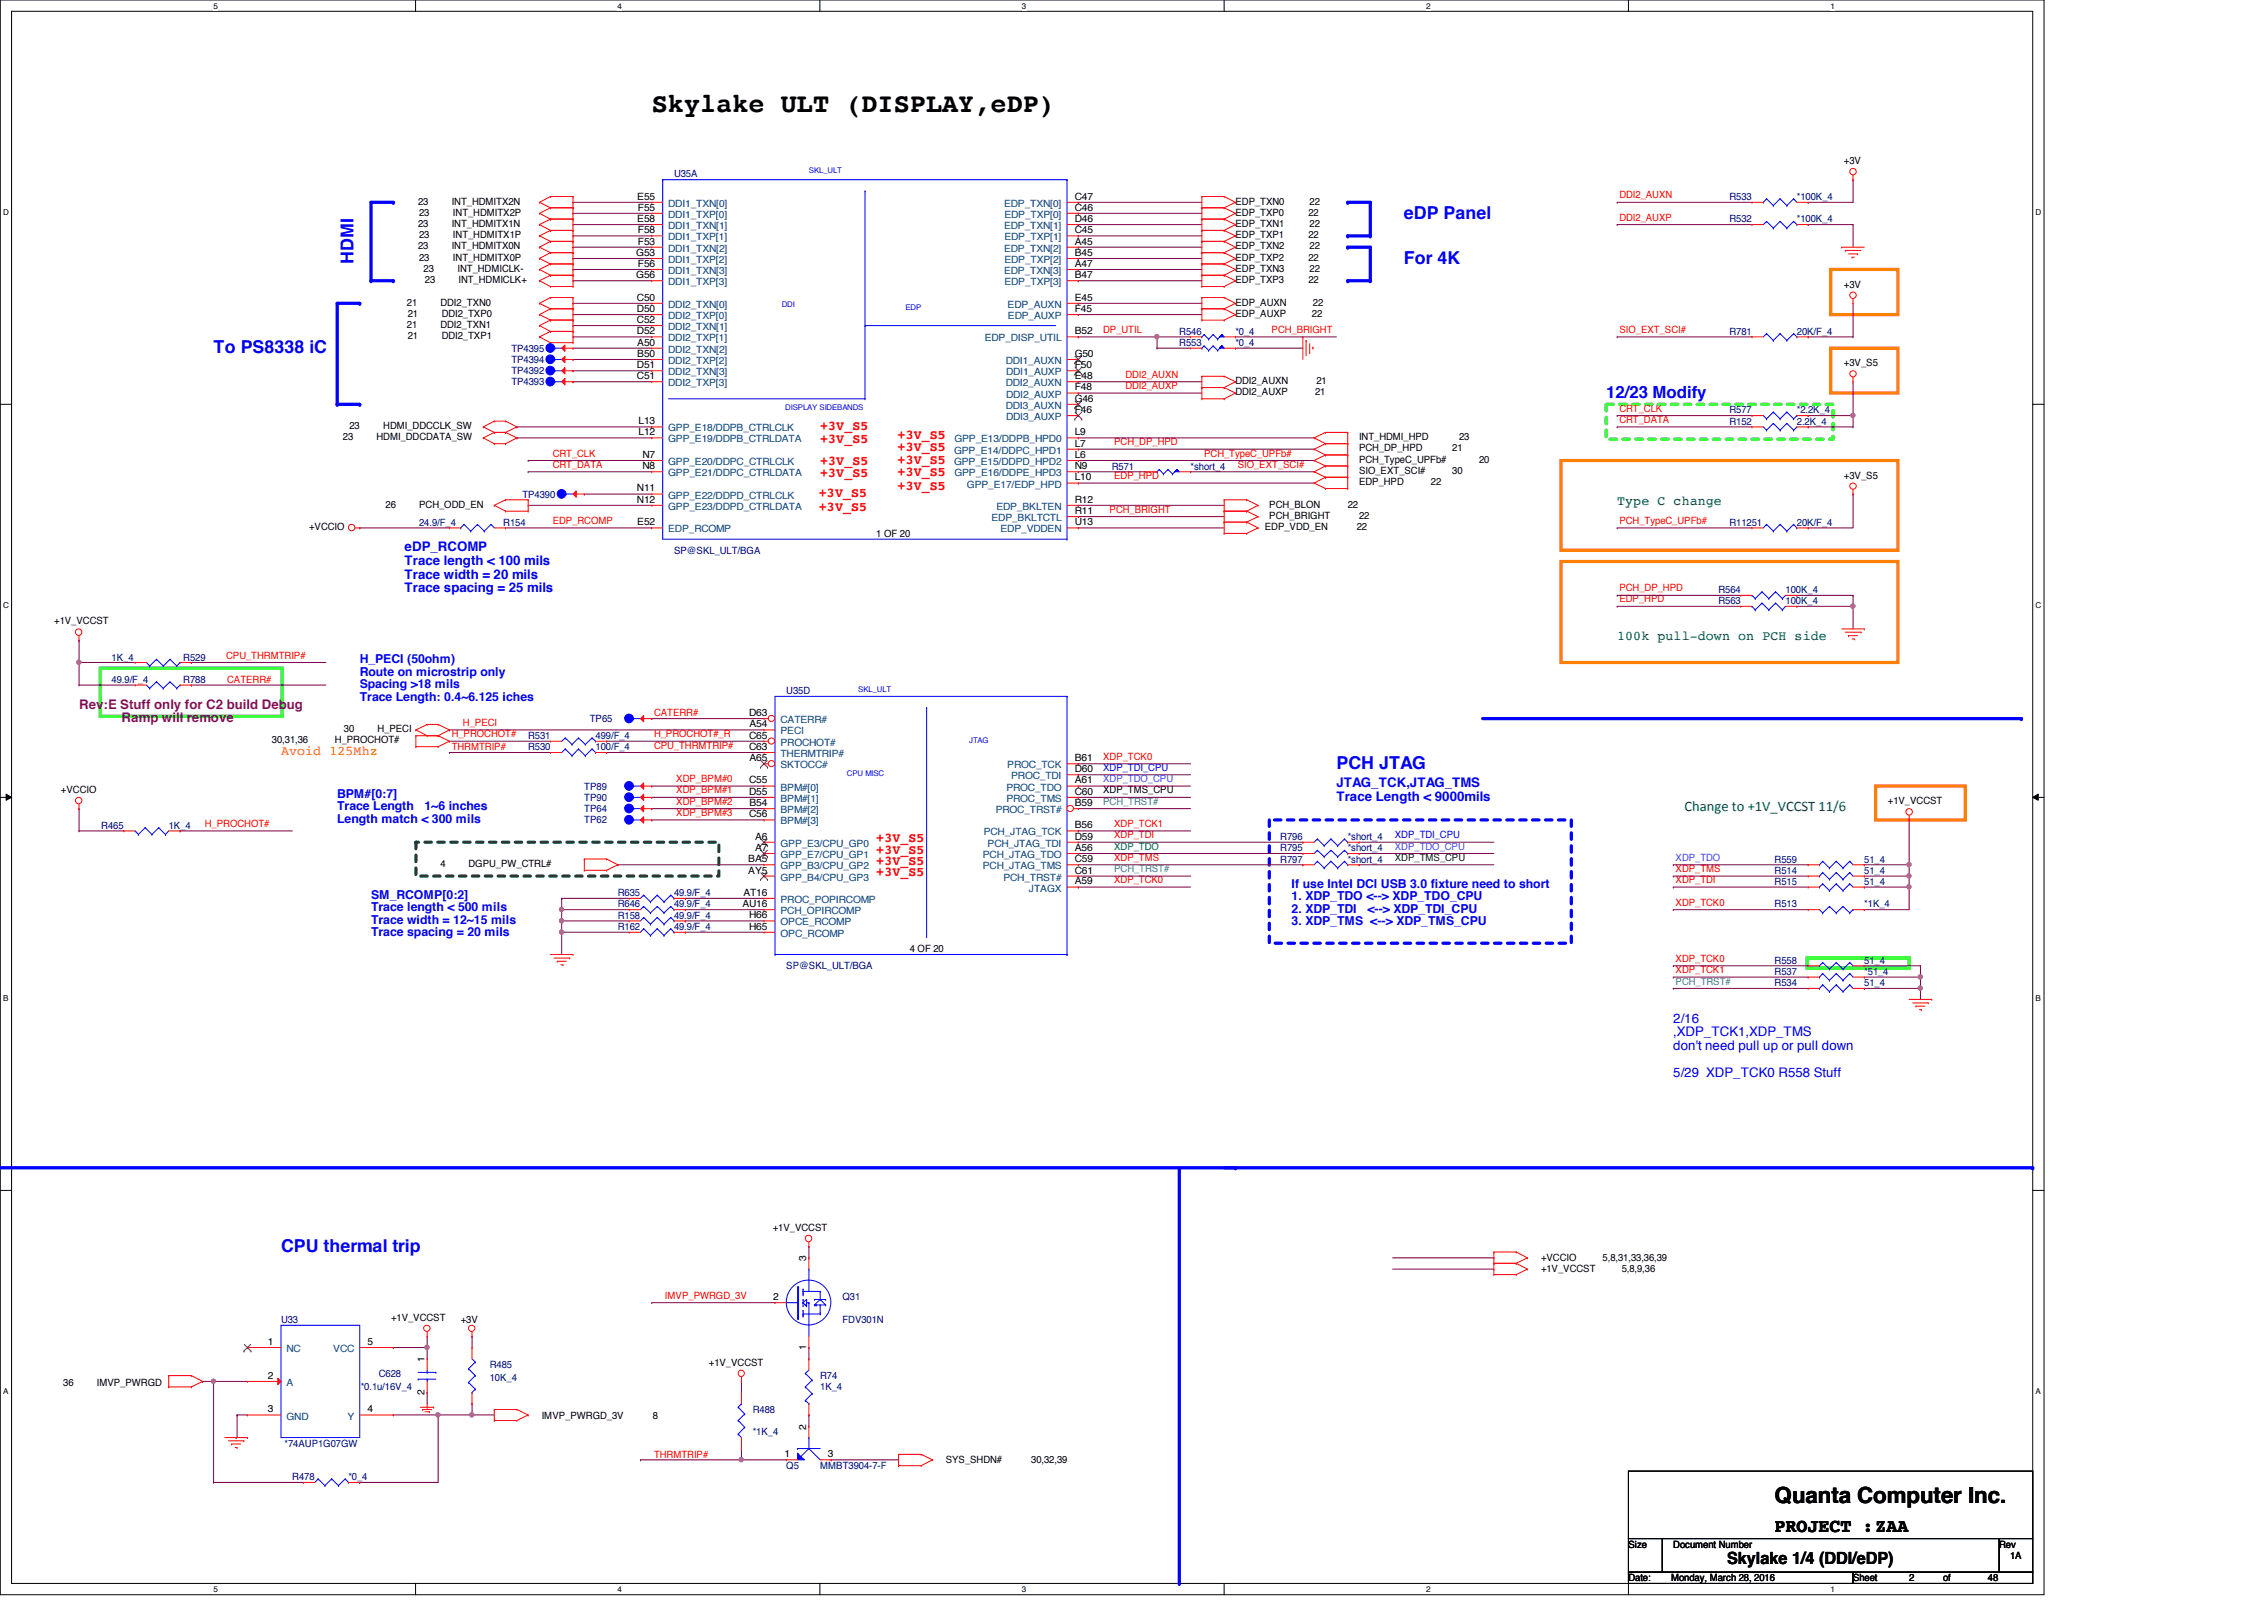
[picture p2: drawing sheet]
<svg xmlns="http://www.w3.org/2000/svg" width="297mm" height="210mm" viewBox="0 0 297 210" stroke-linecap="round" stroke-linejoin="round" font-family="sans-serif">
<defs><g id="words">
<text font-size="3.5" x="85.5" y="14.6">Skylake ULT (DISPLAY,eDP)</text>
<text font-size="2.9" x="232.8" y="197.2">Quanta Computer Inc.</text>
<text font-size="2.5" x="232.8" y="201">PROJECT :ZAA</text>
<g font-size="2.3" fill="#00f">
<text x="184.2" y="28.7">eDP Panel</text>
<text x="46.4" y="34.6" transform="rotate(-90 46.4 34.6)">HDMI</text>
<text x="184.2" y="34.6">For 4K</text>
<text x="28" y="46.4">To PS8338 iC</text>
<text x="175.3" y="100.9">PCH JTAG</text>
<text x="36.9" y="164.2">CPU thermal trip</text>
</g>
<text font-size="2.2" fill="#00f" x="210.7" y="52.2">12/23 Modify</text>
<text font-size="2.2" x="226.6" y="205.2">Skylake 1/4 (DDI/eDP)</text>
<text font-size="1.9" fill="#008000" x="221" y="106.4">Change to +1V_VCCST 11/6</text>
<g font-size="1.7" fill="#f00">
<text x="107.6" y="58.1">+3V_S5</text>
<text x="107.6" y="56.4">+3V_S5</text>
<text x="117.8" y="57.6">+3V_S5</text>
<text x="117.8" y="59.2">+3V_S5</text>
<text x="107.4" y="65.2">+3V_S5</text>
<text x="107.6" y="62.6">+3V_S5</text>
<text x="107.6" y="61">+3V_S5</text>
<text x="117.8" y="60.9">+3V_S5</text>
<text x="117.8" y="62.5">+3V_S5</text>
<text x="117.8" y="64.3">+3V_S5</text>
<text x="107.4" y="67.1">+3V_S5</text>
<text x="115" y="112">+3V_S5</text>
<text x="115" y="110.5">+3V_S5</text>
<text x="115" y="113.5">+3V_S5</text>
<text x="115" y="114.9">+3V_S5</text>
</g>
<g font-size="1.7" fill="#008000">
<text x="212.2" y="66.2">Type C change</text>
<text x="212.2" y="83.9">100k pull-down on PCH side</text>
</g>
<g font-size="1.7" fill="#00f">
<text x="53.1" y="72.3">eDP_RCOMP</text>
<text x="53.1" y="74.1">Trace length &lt; 100 mils</text>
<text x="53.1" y="75.9">Trace width = 20 mils</text>
<text x="53.1" y="77.7">Trace spacing = 25 mils</text>
<text x="175.3" y="103.3">JTAG_TCK,JTAG_TMS</text>
<text x="175.3" y="105">Trace Length &lt; 9000mils</text>
<text x="219.5" y="134.2">2/16</text>
<text x="219.5" y="136">,XDP_TCK1,XDP_TMS</text>
<text x="219.5" y="137.8">don't need pull up or pull down</text>
<text x="219.5" y="141.3">5/29 XDP_TCK0 R558 Stuff</text>
</g>
<g font-size="1.7" fill="#800080">
<text x="10.4" y="93">Rev:E Stuff only for C2 build Debug</text>
<text x="16" y="94.7">Ramp will remove</text>
</g>
<text font-size="1.7" fill="#ff8000" x="36.9" y="99.1">Avoid 125Mhz</text>
<g font-size="1.6" fill="#00f">
<text x="47.2" y="87">H_PECI (50ohm)</text>
<text x="47.2" y="88.6">Route on microstrip only</text>
<text x="47.2" y="90.3">Spacing &gt;18 mils</text>
<text x="47.2" y="91.9">Trace Length: 0.4~6.125 iches</text>
<text x="44.2" y="104.6">BPM#[0:7]</text>
<text x="44.2" y="106.3">Trace Length</text>
<text x="44.2" y="107.9">Length match &lt; 300 mils</text>
<text x="55.7" y="106.3">1~6 inches</text>
<text x="48.7" y="117.9">SM_RCOMP[0:2]</text>
<text x="48.7" y="119.5">Trace length &lt; 500 mils</text>
<text x="169.5" y="116.5">If use Intel DCI USB 3.0 fixture need to short</text>
<text x="169.5" y="118.1">1. XDP_TDO &lt;--&gt; XDP_TDO_CPU</text>
<text x="169.5" y="119.8">2. XDP_TDI</text>
<text x="179.4" y="119.8">&lt;--&gt; XDP_TDI_CPU</text>
<text x="48.7" y="121.2">Trace width = 12~15 mils</text>
<text x="48.7" y="122.9">Trace spacing = 20 mils</text>
<text x="169.5" y="121.4">3. XDP_TMS &lt;--&gt; XDP_TMS_CPU</text>
</g>
<g font-size="1.3" fill="#000080">
<text x="88.4" y="23.3">U35A</text>
<text x="226.9" y="26.2">R533</text>
<text x="226.9" y="29.2">R532</text>
<text x="235.8" y="26.2">*100K_4</text>
<text x="235.8" y="29.2">*100K_4</text>
<text x="67.1" y="47.6">TP4394</text>
<text x="67.1" y="46.1">TP4395</text>
<text x="154.7" y="43.9">R546</text>
<text x="154.7" y="45.4">R553</text>
<text x="162.1" y="43.9">*0_4</text>
<text x="162.1" y="45.4">*0_4</text>
<text x="226.9" y="43.9">R781</text>
<text x="235.8" y="43.9">20K/F_4</text>
<text x="67.1" y="50.5">TP4393</text>
<text x="67.1" y="49.1">TP4392</text>
<text x="226.9" y="55.7">R152</text>
<text x="226.9" y="54.2">R577</text>
<text x="235.8" y="55.7">2.2K_4</text>
<text x="235.8" y="54.2">*2.2K_4</text>
<text x="68.5" y="65.3">TP4390</text>
<text x="145.9" y="61.6">R571</text>
<text x="156.2" y="61.6">*short_4</text>
<text x="55" y="69">24.9/F_4</text>
<text x="66" y="69">R154</text>
<text x="226.9" y="69">R11251</text>
<text x="235.8" y="69">20K/F_4</text>
<text x="88.4" y="72.6">SP@SKL_ULT/BGA</text>
<text x="225.5" y="77.8">R564</text>
<text x="234.3" y="77.8">100K_4</text>
<text x="225.5" y="79.3">R563</text>
<text x="234.3" y="79.3">100K_4</text>
<text x="14.6" y="86.7">1K_4</text>
<text x="14.6" y="89.6">49.9/F_4</text>
<text x="24" y="86.7">R529</text>
<text x="24" y="89.6">R788</text>
<text x="77.4" y="94.7">TP65</text>
<text x="103.2" y="91.1">U35D</text>
<text x="69.3" y="96.9">R531</text>
<text x="69.3" y="98.4">R530</text>
<text x="78.1" y="96.9">499/F_4</text>
<text x="78.1" y="98.4">100/F_4</text>
<text x="76.7" y="105.1">TP90</text>
<text x="76.7" y="106.5">TP64</text>
<text x="76.7" y="103.6">TP89</text>
<text x="76.7" y="108">TP62</text>
<text x="13.3" y="108.8">R465</text>
<text x="22.1" y="108.8">1K_4</text>
<text x="168" y="110.2">R796</text>
<text x="168" y="111.7">R795</text>
<text x="168" y="113.2">R797</text>
<text x="176.8" y="110.2">*short_4</text>
<text x="176.8" y="111.7">*short_4</text>
<text x="176.8" y="113.2">*short_4</text>
<text x="232.8" y="113.2">R559</text>
<text x="244.6" y="113.2">51_4</text>
<text x="81.1" y="119">R646</text>
<text x="81.1" y="117.6">R635</text>
<text x="88.4" y="119">49.9/F_4</text>
<text x="88.4" y="117.6">49.9/F_4</text>
<text x="232.8" y="114.6">R514</text>
<text x="232.8" y="119">R513</text>
<text x="232.8" y="116.1">R515</text>
<text x="244.6" y="114.6">51_4</text>
<text x="244.6" y="119">*1K_4</text>
<text x="244.6" y="116.1">51_4</text>
<text x="81.1" y="120.5">R158</text>
<text x="81.1" y="122">R162</text>
<text x="88.4" y="120.5">49.9/F_4</text>
<text x="88.4" y="122">49.9/F_4</text>
<text x="103.2" y="127.2">SP@SKL_ULT/BGA</text>
<text x="232.8" y="129.4">R534</text>
<text x="232.8" y="126.4">R558</text>
<text x="232.8" y="127.9">R537</text>
<text x="244.6" y="129.4">51_4</text>
<text x="244.6" y="126.4">51_4</text>
<text x="244.6" y="127.9">*51_4</text>
<text x="36.9" y="173.6">U33</text>
<text x="110.5" y="170.6">Q31</text>
<text x="110.5" y="173.6">FDV301N</text>
<text x="64.3" y="179.5">R485</text>
<text x="47.3" y="182.4">*0.1u/16V_4</text>
<text x="49.7" y="180.6">C628</text>
<text x="64.3" y="181.2">10K_4</text>
<text x="98.8" y="185.3">R488</text>
<text x="107.6" y="180.9">R74</text>
<text x="107.6" y="182.4">1K_4</text>
<text x="37.3" y="189.8">*74AUP1G07GW</text>
<text x="98.8" y="188.3">*1K_4</text>
<text x="38.4" y="194.2">R478</text>
<text x="45.7" y="194.2">*0_4</text>
<text x="103.2" y="192.7">Q5</text>
<text x="107.6" y="192.7">MMBT3904-7-F</text>
</g>
<g font-size="1.3">
<text x="241.9" y="21.5">+3V</text>
<text x="54.9" y="29.8">23</text>
<text x="54.9" y="26.8">23</text>
<text x="55" y="28.3">23</text>
<text x="59.3" y="29.8">INT_HDMITX1N</text>
<text x="59.3" y="26.8">INT_HDMITX2N</text>
<text x="59.4" y="28.3">INT_HDMITX2P</text>
<text x="83.6" y="26.2">E55</text>
<text x="83.6" y="29.1">E58</text>
<text x="83.7" y="27.6">F55</text>
<text x="141" y="26.2">C47</text>
<text x="141" y="29.1">D46</text>
<text x="141" y="27.6">C46</text>
<text x="162.1" y="29.8">EDP_TXN1</text>
<text x="162.1" y="28.3">EDP_TXP0</text>
<text x="162.1" y="26.8">EDP_TXN0</text>
<text x="171.7" y="28.3">22</text>
<text x="171.8" y="29.8">22</text>
<text x="171.8" y="26.8">22</text>
<text x="54.9" y="32.7">23</text>
<text x="55" y="31.2">23</text>
<text x="55" y="34.2">23</text>
<text x="55.6" y="35.7">23</text>
<text x="59.3" y="32.7">INT_HDMITX0N</text>
<text x="59.4" y="31.2">INT_HDMITX1P</text>
<text x="59.4" y="34.2">INT_HDMITX0P</text>
<text x="60" y="35.7">INT_HDMICLK-</text>
<text x="83.5" y="33.6">G53</text>
<text x="83.7" y="32.1">F53</text>
<text x="83.7" y="35">F56</text>
<text x="83.7" y="30.6">F58</text>
<text x="141" y="32.1">A45</text>
<text x="141" y="35">A47</text>
<text x="141" y="30.6">C45</text>
<text x="141" y="33.6">B45</text>
<text x="162.1" y="31.2">EDP_TXP1</text>
<text x="162.1" y="35.7">EDP_TXN3</text>
<text x="162.1" y="34.2">EDP_TXP2</text>
<text x="162.1" y="32.7">EDP_TXN2</text>
<text x="171.7" y="31.2">22</text>
<text x="171.7" y="34.2">22</text>
<text x="171.8" y="35.7">22</text>
<text x="171.8" y="32.7">22</text>
<text x="53.4" y="40.1">21</text>
<text x="53.5" y="41.6">21</text>
<text x="55.7" y="37.1">23</text>
<text x="57.8" y="40.1">DDI2_TXN0</text>
<text x="58" y="41.6">DDI2_TXP0</text>
<text x="60.2" y="37.1">INT_HDMICLK+</text>
<text x="83.5" y="36.5">G56</text>
<text x="83.6" y="39.5">C50</text>
<text x="83.6" y="40.9">D50</text>
<text x="141" y="39.5">E45</text>
<text x="141" y="40.9">F45</text>
<text x="141" y="36.5">B47</text>
<text x="162.1" y="41.6">EDP_AUXP</text>
<text x="162.1" y="40.1">EDP_AUXN</text>
<text x="162.1" y="37.1">EDP_TXP3</text>
<text x="171.7" y="37.1">22</text>
<text x="172.1" y="41.6">22</text>
<text x="172.3" y="40.1">22</text>
<text x="241.9" y="37.7">+3V</text>
<text x="53.4" y="43.1">21</text>
<text x="53.5" y="44.5">21</text>
<text x="57.8" y="43.1">DDI2_TXN1</text>
<text x="58" y="44.5">DDI2_TXP1</text>
<text x="83.6" y="42.4">C52</text>
<text x="83.6" y="43.9">D52</text>
<text x="83.6" y="45.3">A50</text>
<text x="83.6" y="46.8">B50</text>
<text x="141" y="46.8">G50</text>
<text x="141" y="43.9">B52</text>
<text x="83.6" y="48.3">D51</text>
<text x="83.6" y="49.7">C51</text>
<text x="141" y="48.3">F50</text>
<text x="141" y="49.7">E48</text>
<text x="141" y="51.2">F48</text>
<text x="141" y="52.7">G46</text>
<text x="162.1" y="51.9">DDI2_AUXP</text>
<text x="162.1" y="50.4">DDI2_AUXN</text>
<text x="172.5" y="51.9">21</text>
<text x="172.7" y="50.4">21</text>
<text x="241.9" y="48">+3V_S5</text>
<text x="45" y="57.8">23</text>
<text x="45.8" y="56.3">23</text>
<text x="49.4" y="57.8">HDMI_DDCDATA_SW</text>
<text x="50.3" y="56.3">HDMI_DDCCLK_SW</text>
<text x="83.8" y="55.7">L13</text>
<text x="83.8" y="57.1">L12</text>
<text x="141" y="54.2">F46</text>
<text x="141" y="57.1">L9</text>
<text x="141" y="58.6">L7</text>
<text x="178.3" y="57.8">INT_HDMI_HPD</text>
<text x="178.3" y="59.2">PCH_DP_HPD</text>
<text x="190.5" y="59.2">21</text>
<text x="191.4" y="57.8">23</text>
<text x="83.6" y="64.5">N11</text>
<text x="83.6" y="66">N12</text>
<text x="84.3" y="60.1">N7</text>
<text x="84.3" y="61.6">N8</text>
<text x="141" y="60.1">L6</text>
<text x="141" y="61.6">N9</text>
<text x="141" y="63">L10</text>
<text x="141" y="66">R12</text>
<text x="178.3" y="63.7">EDP_HPD</text>
<text x="178.3" y="62.2">SIO_EXT_SCI#</text>
<text x="178.3" y="60.7">PCH_TypeC_UPFb#</text>
<text x="187.7" y="63.7">22</text>
<text x="190.5" y="62.2">30</text>
<text x="194.1" y="60.7">20</text>
<text x="241.9" y="62.8">+3V_S5</text>
<text x="40.6" y="69.6">+VCCIO</text>
<text x="50.6" y="66.6">26</text>
<text x="55" y="66.6">PCH_ODD_EN</text>
<text x="83.6" y="68.9">E52</text>
<text x="115" y="70.4">1 OF 20</text>
<text x="141" y="67.4">R11</text>
<text x="141" y="68.9">U13</text>
<text x="165.9" y="69.6">EDP_VDD_EN</text>
<text x="166.5" y="68.1">PCH_BRIGHT</text>
<text x="166.5" y="66.6">PCH_BLON</text>
<text x="176.8" y="66.6">22</text>
<text x="178" y="69.6">22</text>
<text x="178.3" y="68.1">22</text>
<text x="7.1" y="81.9">+1V_VCCST</text>
<text x="98.3" y="93.9">D63</text>
<text x="98.3" y="95.4">A54</text>
<text x="35.7" y="97.5">30,31,36</text>
<text x="43.9" y="97.5">H_PROCHOT#</text>
<text x="45.1" y="96.1">30</text>
<text x="49.5" y="96.1">H_PECI</text>
<text x="98.3" y="96.9">C65</text>
<text x="98.3" y="98.4">C63</text>
<text x="98.3" y="99.9">A65</text>
<text x="141" y="99.9">B61</text>
<text x="141" y="101.3">D60</text>
<text x="8" y="104">+VCCIO</text>
<text x="98.3" y="102.8">C55</text>
<text x="98.3" y="104.3">D55</text>
<text x="98.3" y="107.2">C56</text>
<text x="98.3" y="105.7">B54</text>
<text x="141" y="102.8">A61</text>
<text x="141" y="104.3">C60</text>
<text x="141" y="105.7">B59</text>
<text x="144.7" y="104.1">XDP_TMS_CPU</text>
<text x="247.7" y="105.5">+1V_VCCST</text>
<text x="57.8" y="113.7">4</text>
<text x="61.5" y="113.7">DGPU_PW_CTRL#</text>
<text x="98.2" y="113.1">BA5</text>
<text x="99.1" y="110.2">A6</text>
<text x="99.1" y="111.6">A7</text>
<text x="141" y="108.7">B56</text>
<text x="141" y="110.2">D59</text>
<text x="141" y="111.6">A56</text>
<text x="141" y="113.1">C59</text>
<text x="97.4" y="119">AU16</text>
<text x="97.5" y="117.5">AT16</text>
<text x="98.2" y="114.6">AY5</text>
<text x="141" y="116">A59</text>
<text x="141" y="114.6">C61</text>
<text x="98.3" y="122">H65</text>
<text x="98.3" y="120.5">H66</text>
<text x="119.4" y="124.9">4 OF 20</text>
<text x="101.4" y="161.5">+1V_VCCST</text>
<text x="105.8" y="165.5" transform="rotate(-90 105.8 165.5)">3</text>
<text x="202.2" y="165.4">+VCCIO</text>
<text x="202.2" y="166.9">+1V_VCCST</text>
<text x="210.3" y="165.4">5,8,31,33,36,39</text>
<text x="212.8" y="166.9">5,8,9,36</text>
<text x="51.3" y="173.3">+1V_VCCST</text>
<text x="60.4" y="173.6">+3V</text>
<text x="101.4" y="170.6">2</text>
<text x="35.1" y="176.4">1</text>
<text x="48.2" y="176.4">5</text>
<text x="55.7" y="178.7" transform="rotate(-90 55.7 178.7)">1</text>
<text x="93" y="179.2">+1V_VCCST</text>
<text x="105.8" y="177.1" transform="rotate(-90 105.8 177.1)">1</text>
<text x="8.3" y="181.8">36</text>
<text x="12.7" y="181.8">IMVP_PWRGD</text>
<text x="35.1" y="180.9">2</text>
<text x="35.1" y="185.3">3</text>
<text x="48.2" y="185.3">4</text>
<text x="55.7" y="183" transform="rotate(-90 55.7 183)">2</text>
<text x="71.1" y="186.1">IMVP_PWRGD_3V</text>
<text x="85.6" y="186.1">8</text>
<text x="102.9" y="191.2">1</text>
<text x="105.8" y="187.6" transform="rotate(-90 105.8 187.6)">2</text>
<text x="108.6" y="191.2">3</text>
<text x="124.1" y="192">SYS_SHDN#</text>
<text x="135.3" y="192">30,32,39</text>
<text x="213.7" y="203">Size</text>
<text x="219.5" y="203">Document Number</text>
<text x="262.3" y="203">Rev</text>
<text x="213.7" y="207.4">Date:</text>
<text x="219.2" y="207.4">Monday, March 28, 2016</text>
<text x="243.1" y="207.4">Sheet</text>
<text x="250.5" y="207.4">2</text>
<text x="254.9" y="207.4">of</text>
<text x="260.8" y="207.4">48</text>
<text x="263.7" y="204.5">1A</text>
</g>
<g font-size="1.3" fill="#004080">
<text x="87.7" y="27.1">DDI1_TXN[0]</text>
<text x="87.7" y="28.6">DDI1_TXP[0]</text>
<text x="131.7" y="27.1">EDP_TXN[0]</text>
<text x="131.8" y="28.6">EDP_TXP[0]</text>
<text x="87.7" y="30.1">DDI1_TXN[1]</text>
<text x="87.7" y="33">DDI1_TXN[2]</text>
<text x="87.7" y="35.9">DDI1_TXN[3]</text>
<text x="87.7" y="31.5">DDI1_TXP[1]</text>
<text x="87.7" y="34.5">DDI1_TXP[2]</text>
<text x="131.7" y="30.1">EDP_TXN[1]</text>
<text x="131.7" y="33">EDP_TXN[2]</text>
<text x="131.7" y="35.9">EDP_TXN[3]</text>
<text x="131.8" y="31.5">EDP_TXP[1]</text>
<text x="131.8" y="34.5">EDP_TXP[2]</text>
<text x="87.7" y="37.4">DDI1_TXP[3]</text>
<text x="87.7" y="40.4">DDI2_TXN[0]</text>
<text x="87.7" y="41.9">DDI2_TXP[0]</text>
<text x="131.8" y="37.4">EDP_TXP[3]</text>
<text x="132.2" y="40.4">EDP_AUXN</text>
<text x="132.2" y="41.9">EDP_AUXP</text>
<text x="87.7" y="43.3">DDI2_TXN[1]</text>
<text x="87.7" y="46.3">DDI2_TXN[2]</text>
<text x="87.7" y="44.8">DDI2_TXP[1]</text>
<text x="87.7" y="47.8">DDI2_TXP[2]</text>
<text x="129.2" y="44.8">EDP_DISP_UTIL</text>
<text x="131.9" y="47.8">DDI1_AUXN</text>
<text x="87.7" y="49.2">DDI2_TXN[3]</text>
<text x="87.7" y="50.7">DDI2_TXP[3]</text>
<text x="131.9" y="50.7">DDI2_AUXN</text>
<text x="131.9" y="53.6">DDI3_AUXN</text>
<text x="132" y="49.2">DDI1_AUXP</text>
<text x="132" y="52.2">DDI2_AUXP</text>
<text x="87.7" y="56.6">GPP_E18/DDPB_CTRLCLK</text>
<text x="87.7" y="58">GPP_E19/DDPB_CTRLDATA</text>
<text x="125.2" y="59.5">GPP_E14/DDPC_HPD1</text>
<text x="125.2" y="58">GPP_E13/DDPB_HPD0</text>
<text x="132" y="55.1">DDI3_AUXP</text>
<text x="87.7" y="61">GPP_E20/DDPC_CTRLCLK</text>
<text x="87.7" y="62.5">GPP_E21/DDPC_CTRLDATA</text>
<text x="87.7" y="65.4">GPP_E22/DDPD_CTRLCLK</text>
<text x="125.2" y="61">GPP_E15/DDPD_HPD2</text>
<text x="125.2" y="62.5">GPP_E16/DDPE_HPD3</text>
<text x="126.9" y="64">GPP_E17/EDP_HPD</text>
<text x="87.7" y="69.8">EDP_RCOMP</text>
<text x="87.7" y="66.9">GPP_E23/DDPD_CTRLDATA</text>
<text x="130.1" y="68.4">EDP_BKLTCTL</text>
<text x="130.7" y="66.9">EDP_BKLTEN</text>
<text x="131.3" y="69.8">EDP_VDDEN</text>
<text x="102.4" y="94.9">CATERR#</text>
<text x="102.4" y="96.4">PECI</text>
<text x="102.4" y="97.8">PROCHOT#</text>
<text x="102.4" y="100.8">SKTOCC#</text>
<text x="102.4" y="99.3">THERMTRIP#</text>
<text x="132.2" y="100.8">PROC_TCK</text>
<text x="102.4" y="103.7">BPM#[0]</text>
<text x="102.4" y="105.2">BPM#[1]</text>
<text x="102.4" y="106.7">BPM#[2]</text>
<text x="130.6" y="106.7">PROC_TRST#</text>
<text x="132" y="103.7">PROC_TDO</text>
<text x="132" y="105.2">PROC_TMS</text>
<text x="132.7" y="102.2">PROC_TDI</text>
<text x="102.4" y="111.1">GPP_E3/CPU_GP0</text>
<text x="102.4" y="112.6">GPP_E7/CPU_GP1</text>
<text x="102.4" y="108.2">BPM#[3]</text>
<text x="128.9" y="112.6">PCH_JTAG_TDO</text>
<text x="129.1" y="109.6">PCH_JTAG_TCK</text>
<text x="129.6" y="111.1">PCH_JTAG_TDI</text>
<text x="102.4" y="118.4">PROC_POPIRCOMP</text>
<text x="102.4" y="114">GPP_B3/CPU_GP2</text>
<text x="102.4" y="115.5">GPP_B4/CPU_GP3</text>
<text x="102.4" y="119.9">PCH_OPIRCOMP</text>
<text x="128.9" y="114">PCH_JTAG_TMS</text>
<text x="131.7" y="115.5">PCH_TRST#</text>
<text x="135" y="117">JTAGX</text>
<text x="102.4" y="122.9">OPC_RCOMP</text>
<text x="102.4" y="121.4">OPCE_RCOMP</text>
<text x="37.6" y="177.4">NC</text>
<text x="43.7" y="177.4">VCC</text>
<text x="37.6" y="181.8">A</text>
<text x="37.6" y="186.2">GND</text>
<text x="45.6" y="186.2">Y</text>
</g>
<g font-size="1.3" fill="#f00">
<text x="212.5" y="29">DDI2_AUXP</text>
<text x="212.5" y="26">DDI2_AUXN</text>
<text x="144.7" y="43.7">DP_UTIL</text>
<text x="166.8" y="43.7">PCH_BRIGHT</text>
<text x="212.5" y="43.7">SIO_EXT_SCI#</text>
<text x="147.7" y="49.6">DDI2_AUXN</text>
<text x="147.7" y="51.1">DDI2_AUXP</text>
<text x="72.5" y="59.9">CRT_CLK</text>
<text x="146.2" y="58.4">PCH_DP_HPD</text>
<text x="158" y="59.9">PCH_TypeC_UPFb#</text>
<text x="212.5" y="55.5">CRT_DATA</text>
<text x="212.5" y="54">CRT_CLK</text>
<text x="72.5" y="61.4">CRT_DATA</text>
<text x="146.2" y="62.9">EDP_HPD</text>
<text x="162.4" y="61.4">SIO_EXT_SCI#</text>
<text x="72.5" y="68.7">EDP_RCOMP</text>
<text x="145.6" y="67.3">PCH_BRIGHT</text>
<text x="212.5" y="68.7">PCH_TypeC_UPFb#</text>
<text x="212.5" y="77.6">PCH_DP_HPD</text>
<text x="212.5" y="79">EDP_HPD</text>
<text x="29.7" y="86.4">CPU_THRMTRIP#</text>
<text x="29.8" y="89.6">CATERR#</text>
<text x="60.7" y="95.2">H_PECI</text>
<text x="85.8" y="94">CATERR#</text>
<text x="59.3" y="96.7">H_PROCHOT#</text>
<text x="59.3" y="98.4">THRMTRIP#</text>
<text x="85.8" y="96.7">H_PROCHOT#_R</text>
<text x="85.8" y="98.2">CPU_THRMTRIP#</text>
<text x="144.7" y="99.7">XDP_TCK0</text>
<text x="88.7" y="102.6">XDP_BPM#0</text>
<text x="88.7" y="104.1">XDP_BPM#1</text>
<text x="88.7" y="105.6">XDP_BPM#2</text>
<text x="88.7" y="107.1">XDP_BPM#3</text>
<text x="26.9" y="108.5">H_PROCHOT#</text>
<text x="146.2" y="110">XDP_TDI</text>
<text x="146.2" y="112.9">XDP_TMS</text>
<text x="146.2" y="108.5">XDP_TCK1</text>
<text x="146.2" y="115.9">XDP_TCK0</text>
<text x="219.8" y="118.8">XDP_TCK0</text>
<text x="219.8" y="114.4">XDP_TMS</text>
<text x="219.8" y="115.9">XDP_TDI</text>
<text x="219.8" y="127.7">XDP_TCK1</text>
<text x="219.8" y="126.2">XDP_TCK0</text>
<text x="87.2" y="170.4">IMVP_PWRGD_3V</text>
<text x="85.8" y="191.2">THRMTRIP#</text>
</g>
<g font-size="1.3" fill="#00f">
<text x="144.7" y="101.1">XDP_TDI_CPU</text>
<text x="183" y="110">XDP_TDI_CPU</text>
</g>
<g font-size="1.3" fill="#408080">
<text x="144.7" y="105.6">PCH_TRST#</text>
<text x="146.2" y="114.4">PCH_TRST#</text>
<text x="219.8" y="129.2">PCH_TRST#</text>
</g>
<g font-size="1.3" fill="#0080ff">
<text x="144.7" y="102.6">XDP_TDO_CPU</text>
<text x="183" y="111.5">XDP_TDO_CPU</text>
<text x="219.8" y="112.9">XDP_TDO</text>
</g>
<text font-size="1.3" fill="#008000" x="146.2" y="111.5">XDP_TDO</text>
<text font-size="1.3" fill="#004000" x="183" y="112.9">XDP_TMS_CPU</text>
<g font-size="1.1">
<text x="28" y="1.1">5</text>
<text x="81" y="1.1">4</text>
<text x="134.1" y="1.1">3</text>
<text x="187.1" y="1.1">2</text>
<text x="240.2" y="1.1">1</text>
<text x=".4" y="28.2">D</text>
<text x="267.1" y="28.2">D</text>
<text x=".4" y="79.8">C</text>
<text x="267.1" y="79.8">C</text>
<text x=".4" y="131.4">B</text>
<text x="267.1" y="131.4">B</text>
<text x=".4" y="182.9">A</text>
<text x="267.1" y="182.9">A</text>
<text x="28" y="208.9">5</text>
<text x="81" y="208.9">4</text>
<text x="134.1" y="208.9">3</text>
<text x="187.1" y="208.9">2</text>
<text x="240.2" y="208.9">1</text>
</g>
<g font-size="1" fill="#00f">
<text x="106.1" y="22.7">SKL_ULT</text>
<text x="102.6" y="40.2">DDI</text>
<text x="118.8" y="40.7">EDP</text>
<text x="103" y="53.8">DISPLAY SIDEBANDS</text>
<text x="112.6" y="90.8">SKL_ULT</text>
<text x="111.1" y="101.8">CPU MISC</text>
<text x="127.2" y="97.4">JTAG</text>
</g>
</g></defs>
<path d="M0 0h268.2v209.2h-268.2zM1.5 1.5h265.2v206.2h-265.2z" fill="none" stroke="#000" stroke-width=".13"/>
<g fill="#fff">
<path d="M28 .2h.6v1.2h-.6z"/>
<path d="M28 207.9h.6v1.2h-.6z"/>
</g>
<path d="M54.5 0v1.5M54.5 207.7v1.5" fill="none" stroke="#000" stroke-width=".13"/>
<g fill="#fff">
<path d="M81 .2h.6v1.2h-.6z"/>
<path d="M81 207.9h.6v1.2h-.6z"/>
</g>
<path d="M107.6 0v1.5M107.6 207.7v1.5" fill="none" stroke="#000" stroke-width=".13"/>
<g fill="#fff">
<path d="M134.1 .2h.6v1.2h-.6z"/>
<path d="M134.1 207.9h.6v1.2h-.6z"/>
</g>
<path d="M160.6 0v1.5M160.6 207.7v1.5" fill="none" stroke="#000" stroke-width=".13"/>
<g fill="#fff">
<path d="M187.1 .2h.6v1.2h-.6z"/>
<path d="M187.1 207.9h.6v1.2h-.6z"/>
</g>
<path d="M213.7 0v1.5M213.7 207.7v1.5" fill="none" stroke="#000" stroke-width=".13"/>
<g fill="#fff">
<path d="M240.2 .2h.5v1.2h-.5z"/>
<path d="M240.2 207.9h.5v1.2h-.5z"/>
<path d="M.4 27.3h.8v1.1h-.8z"/>
<path d="M267.1 27.3h.7v1.1h-.7z"/>
<path d="M.4 78.8h.8v1.2h-.8z"/>
<path d="M267.1 78.8h.7v1.2h-.7z"/>
</g>
<path d="M0 53h1.5M266.7 53h1.5" fill="none" stroke="#000" stroke-width=".13"/>
<g fill="#fff">
<path d="M.4 130.4h.7v1.2h-.7z"/>
<path d="M267.1 130.4h.7v1.2h-.7z"/>
</g>
<path d="M0 104.6h1.5M.8 104.2l.7 .4-.7 .4zM266.7 104.6l.7-.4v.8zM266.7 104.6h1.5" fill="none" stroke="#000" stroke-width=".13"/>
<path d="M.8 104.2l.7 .4-.7 .4zM266.7 104.6l.7-.4v.8z" fill="#000"/>
<g fill="#fff">
<path d="M.4 181.9h.7v1.2h-.7z"/>
<path d="M267.1 181.9h.7v1.2h-.7z"/>
</g>
<path d="M0 156.2h1.5M266.7 156.2h1.5" fill="none" stroke="#000" stroke-width=".13"/>
<path d="M48.7 26.5h2.9" fill="none" stroke="#00f" stroke-width=".42"/>
<circle cx="51.6" cy="26.5" r=".21" fill="#00f"/>
<path d="M48.7 26.5v10.3" fill="none" stroke="#00f" stroke-width=".42"/>
<circle cx="48.7" cy="36.8" r=".21" fill="#00f"/>
<path d="M48.7 36.8h2.9" fill="none" stroke="#00f" stroke-width=".42"/>
<circle cx="51.6" cy="36.8" r=".21" fill="#00f"/>
<path d="M44.2 39.8h3" fill="none" stroke="#00f" stroke-width=".42"/>
<circle cx="47.2" cy="39.8" r=".21" fill="#00f"/>
<path d="M44.2 39.8v13.2" fill="none" stroke="#00f" stroke-width=".42"/>
<circle cx="44.2" cy="53" r=".21" fill="#00f"/>
<path d="M44.2 53h3" fill="none" stroke="#00f" stroke-width=".42"/>
<circle cx="47.2" cy="53" r=".21" fill="#00f"/>
<path d="M176.8 26.5h3" fill="none" stroke="#00f" stroke-width=".42"/>
<circle cx="176.8" cy="26.5" r=".21" fill="#00f"/>
<path d="M179.8 26.5v4.4" fill="none" stroke="#00f" stroke-width=".42"/>
<circle cx="179.8" cy="30.9" r=".21" fill="#00f"/>
<path d="M176.8 30.9h3" fill="none" stroke="#00f" stroke-width=".42"/>
<circle cx="176.8" cy="30.9" r=".21" fill="#00f"/>
<path d="M0 153.2h162.1" fill="none" stroke="#00f" stroke-width=".42"/>
<circle cx="162.1" cy="153.2" r=".21" fill="#00f"/>
<path d="M160.6 153.2h106.1" fill="none" stroke="#00f" stroke-width=".42"/>
<circle cx="266.7" cy="153.2" r=".21" fill="#00f"/>
<path d="M194.5 94.3h70.7" fill="none" stroke="#00f" stroke-width=".42"/>
<circle cx="265.2" cy="94.3" r=".21" fill="#00f"/>
<path d="M240.2 35.3h8.8v6h-8.8zM204.8 73.7h44.2v13.2h-44.2zM246.1 103.1h11.7v4.5h-11.7z" fill="none" stroke="#ff8000" stroke-width=".42"/>
<path d="M54.6 110.5h39.7v4.4h-39.7z" fill="none" stroke="#008000" stroke-width=".42" stroke-dasharray=".8 .8"/>
<path d="M154.7 153.2v54.5" fill="none" stroke="#00f" stroke-width=".42"/>
<circle cx="154.7" cy="207.7" r=".21" fill="#00f"/>
<path d="M13.2 87.7h23.8v6.3h-23.8zM237.1 125.7h13.4v1.3h-13.4z" fill="none" stroke="#0f0" stroke-width=".42"/>
<path d="M166.5 107.6h39.7v16.1h-39.7z" fill="none" stroke="#00f" stroke-width=".42" stroke-dasharray=".8 .8"/>
<path d="M176.8 32.4h3" fill="none" stroke="#00f" stroke-width=".42"/>
<circle cx="176.8" cy="32.4" r=".21" fill="#00f"/>
<path d="M179.8 32.4v4.4" fill="none" stroke="#00f" stroke-width=".42"/>
<circle cx="179.8" cy="36.8" r=".21" fill="#00f"/>
<path d="M176.8 36.8h3" fill="none" stroke="#00f" stroke-width=".42"/>
<circle cx="176.8" cy="36.8" r=".21" fill="#00f"/>
<path d="M240.2 45.7h8.8v5.9h-8.8zM204.8 60.4h44.2v11.8h-44.2z" fill="none" stroke="#ff8000" stroke-width=".42"/>
<path d="M210.7 53h29.8v4.6h-29.8z" fill="none" stroke="#0f0" stroke-width=".42" stroke-dasharray=".8 .8"/>
<g fill="none" stroke="#800040" stroke-width=".13">
<path d="M75.2 26.5h.1M75.2 28h.1M75.2 29.5h.1M75.2 30.9h.1M75.2 32.4h.1M75.2 33.9h.1M75.2 35.3h.1M75.2 36.8h.1M75.2 39.8h.1M75.2 26.5h10.3M75.2 28h10.3M75.2 29.5h10.3"/>
<path d="M75.2 30.9h10.3M75.2 32.4h10.3M75.2 33.9h10.3M75.2 35.3h10.3M75.2 36.8h10.3M75.2 39.8h10.3M141.5 39.8h.1M141.5 29.5h.1M141.5 28h.1M141.5 30.9h.1M141.5 26.5h.1M141.5 26.5h16.2"/>
<path d="M141.5 28h16.2M141.5 29.5h16.2M141.5 30.9h16.2M141.5 39.8h16.2M212.2 29.5h.1M212.2 26.5h.1M212.2 26.5h17.7M212.2 29.5h17.7M237.2 29.5h.1M237.2 26.5h.1M237.2 29.5h5.9M243.1 29.5h.1"/>
<path d="M243.1 23.6h.1M243.1 23.6v2.9h-5.9M243.1 29.5v2.9M243.1 39.8v4.4M67.8 57.4h.1M67.8 56h.1M67.8 56h17.7M67.8 57.4h17.7M75.2 41.3h.1M75.2 42.7h.1M75.2 44.2h.1M75.2 41.3h10.3"/>
<path d="M75.2 42.7h10.3M75.2 44.2h10.3M141.5 50.1h.1M141.5 51.6h.1M141.5 41.3h.1M141.5 44.2h.1M141.5 41.3h16.2M141.5 44.2h14.7M141.5 50.1h16.2M141.5 51.6h16.2M151.8 44.2h.1M151.8 45.7h.1"/>
<path d="M151.8 44.2v1.5M151.8 45.7h4.4M162.1 44.2h.1M162.1 45.7h.1M162.1 44.2h13.2M162.1 45.7h8.8M212.2 56h.1M212.2 54.5h.1M212.2 56h17.7M212.2 54.5h17.7M237.2 54.5h.1M237.2 56h.1"/>
<path d="M237.2 56h5.9M237.2 54.5h5.9M243.1 44.2h.1M66.3 69.3h.1M66.3 69.3h19.2M69.3 66.3h.1M69.3 61.9h.1M69.3 60.4h.1M69.3 66.3h16.2M69.3 61.9h16.2M69.3 60.4h16.2M141.5 69.3h.1"/>
<path d="M141.5 66.3h.1M141.5 67.8h.1M141.5 66.3h19.1M141.5 69.3h19.1M141.5 67.8h19.1"/>
</g>
<circle cx="151.8" cy="44.2" r=".29" fill="#f0f"/>
<circle cx="151.8" cy="44.2" r=".29" fill="none" stroke="#f0f" stroke-width=".13"/>
<path d="M212.2 79.5h.1M212.2 78.1h.1M212.2 79.5h16.2M212.2 78.1h16.2M235.8 78.1h.1M235.8 79.5h.1M235.8 79.5h7.3M235.8 78.1h7.3M243.1 78.1h.1M243.1 79.5h.1M243.1 78.1v4.4" fill="none" stroke="#800040" stroke-width=".13"/>
<circle cx="243.1" cy="79.5" r=".29" fill="#f0f"/>
<circle cx="243.1" cy="79.5" r=".29" fill="none" stroke="#f0f" stroke-width=".13"/>
<path d="M250.5 114.9h.1M250.5 114.9v1.5M244.6 128.2h.1M244.6 128.2h7.4" fill="none" stroke="#800040" stroke-width=".13"/>
<circle cx="250.5" cy="114.9" r=".29" fill="#f0f"/>
<circle cx="250.5" cy="114.9" r=".29" fill="none" stroke="#f0f" stroke-width=".13"/>
<path d="M244.6 119.3h.1M250.5 116.4h.1M250.5 116.4v2.9h-5.9" fill="none" stroke="#800040" stroke-width=".13"/>
<circle cx="250.5" cy="116.3" r=".29" fill="#f0f"/>
<circle cx="250.5" cy="116.3" r=".29" fill="none" stroke="#f0f" stroke-width=".13"/>
<g fill="none" stroke="#800040" stroke-width=".13">
<path d="M219.5 119.3h.1M219.5 114.9h.1M219.5 116.4h.1M219.5 119.3h17.7M219.5 114.9h17.7M219.5 116.4h17.7M244.6 114.9h.1M244.6 116.4h.1M244.6 114.9h5.9M244.6 116.4h5.9M250.5 107.6h.1M250.5 107.6v5.9"/>
<path d="M219.5 128.2h.1M219.5 128.2h17.7M252 128.2h.1M252 128.2v1.5"/>
</g>
<circle cx="251.9" cy="129.6" r=".29" fill="#f0f"/>
<circle cx="251.9" cy="129.6" r=".29" fill="none" stroke="#f0f" stroke-width=".13"/>
<circle cx="251.9" cy="128.2" r=".29" fill="#f0f"/>
<circle cx="251.9" cy="128.2" r=".29" fill="none" stroke="#f0f" stroke-width=".13"/>
<g fill="none" stroke="#800040" stroke-width=".13">
<path d="M59 95.8h.1M59 97.2h.1M59 95.8h41.2M59 97.2h13.2M79.6 97.2h.1M79.6 97.2h20.6M85.5 94.3h.1M85.5 94.3h14.7M141.5 104.6h.1M141.5 100.2h.1M141.5 106.1h.1M141.5 101.6h.1"/>
<path d="M141.5 103.1h.1M141.5 104.6h14.7M141.5 100.2h14.7M141.5 106.1h14.7M141.5 101.6h14.7M141.5 103.1h14.7M219.5 113.5h.1M219.5 113.5h17.7M244.6 113.5h.1M244.6 113.5h5.9M250.5 113.5h.1M250.5 113.5v1.4"/>
<path d="M219.5 126.7h.1M219.5 129.7h.1M219.5 126.7h17.7M219.5 129.7h17.7M244.6 126.7h.1M244.6 129.7h.1M244.6 126.7h7.4M244.6 129.7h7.4M252 126.7h.1M252 129.7h.1M252 126.7v1.5M252 129.7v1.4"/>
</g>
<circle cx="250.5" cy="113.4" r=".29" fill="#f0f"/>
<circle cx="250.5" cy="113.4" r=".29" fill="none" stroke="#f0f" stroke-width=".13"/>
<g fill="none" stroke="#800040" stroke-width=".13">
<path d="M79.6 98.7h.1M79.6 98.7h20.6M85.5 103.1h.1M85.5 104.6h.1M85.5 106.1h.1M85.5 107.6h.1M85.5 103.1h14.7M85.5 104.6h14.7M85.5 106.1h14.7M85.5 107.6h14.7M73.7 120.8h.1M73.7 120.8h8.8"/>
<path d="M73.7 120.8v1.5M89.9 120.8h.1M89.9 120.8h10.3"/>
</g>
<circle cx="73.7" cy="122.3" r=".29" fill="#f0f"/>
<circle cx="73.7" cy="122.3" r=".29" fill="none" stroke="#f0f" stroke-width=".13"/>
<circle cx="73.7" cy="120.8" r=".29" fill="#f0f"/>
<circle cx="73.7" cy="120.8" r=".29" fill="none" stroke="#f0f" stroke-width=".13"/>
<g fill="none" stroke="#800040" stroke-width=".13">
<path d="M59 98.7h.1M59 98.7h13.2M73.7 117.9h.1M73.7 117.9v1.4M73.7 117.9h8.8M89.9 117.9h.1M89.9 119.3h.1M89.9 117.9h10.3M89.9 119.3h10.3M73.7 122.3h.1M73.7 122.3h8.8M73.7 122.3v2.9"/>
<path d="M89.9 122.3h.1M89.9 122.3h10.3"/>
</g>
<circle cx="73.7" cy="119.3" r=".29" fill="#f0f"/>
<circle cx="73.7" cy="119.3" r=".29" fill="none" stroke="#f0f" stroke-width=".13"/>
<g fill="none" stroke="#800040" stroke-width=".13">
<path d="M73.7 119.3h.1M73.7 119.3h8.8M73.7 119.3v1.5M141.5 109h.1M141.5 116.4h.1M141.5 114.9h.1M141.5 110.5h29.4M141.5 113.5h29.4M141.5 109h14.7M141.5 112h29.4M141.5 116.4h14.7M141.5 114.9h14.7"/>
<path d="M170.9 110.5h.1M170.9 113.5h.1M170.9 112h.1M85.5 170.9h.1M85.5 170.9h16.2M51.6 185.6h.1M51.6 185.6h5.9"/>
</g>
<circle cx="57.5" cy="185.6" r=".29" fill="#f0f"/>
<circle cx="57.5" cy="185.6" r=".29" fill="none" stroke="#f0f" stroke-width=".13"/>
<path d="M51.6 176.8h.1M51.6 176.8h4.4M31.1 185.6h.1M31.1 185.6v3M31.1 185.6h1.4" fill="none" stroke="#800040" stroke-width=".13"/>
<circle cx="56" cy="176.8" r=".29" fill="#f0f"/>
<circle cx="56" cy="176.8" r=".29" fill="none" stroke="#f0f" stroke-width=".13"/>
<path d="M56 176.8h.1M56 175.3h.1M56 175.3v3M56 182.7h.1M56 182.7v1.4M61.9 185.6h.1M61.9 184.1h.1M61.9 185.6h3M61.9 184.1v1.5" fill="none" stroke="#800040" stroke-width=".13"/>
<circle cx="61.9" cy="185.6" r=".29" fill="#f0f"/>
<circle cx="61.9" cy="185.6" r=".29" fill="none" stroke="#f0f" stroke-width=".13"/>
<path d="M61.9 175.3h.1M61.9 175.3v1.5M106.1 176.8h.1M106.1 176.8v1.5M97.3 191.5h.1M97.3 191.5h5.9M106.1 185.6h.1M106.1 185.6v1.5M109 191.5h.1M109 191.5h8.9" fill="none" stroke="#800040" stroke-width=".13"/>
<circle cx="97.2" cy="191.5" r=".29" fill="#f0f"/>
<circle cx="97.2" cy="191.5" r=".29" fill="none" stroke="#f0f" stroke-width=".13"/>
<g fill="none" stroke="#800040" stroke-width=".13">
<path d="M47.2 69.3h.1M47.2 69.3h11.8M10.4 109h.1M10.4 106.1h.1M10.4 109h5.9M10.4 106.1v2.9M23.6 109h.1M23.6 109h14.8M106.1 163.5h.1M106.1 163.5v1.5M26.6 181.2h.1M26.6 181.2h1.4"/>
<path d="M28 194.5h.1M28 181.2h.1M28 194.5h11.8M28 181.2v13.3M31 188.6h.1M47.2 194.5h.1M57.5 185.6h.1M57.5 185.6v8.9h-10.3M57.5 185.6h4.4M84 191.5h.1M97.3 181.2h.1M97.3 190h.1"/>
<path d="M97.3 181.2v1.5M97.3 190v1.5h-13.3"/>
</g>
<circle cx="28" cy="181.2" r=".29" fill="#f0f"/>
<circle cx="28" cy="181.2" r=".29" fill="none" stroke="#f0f" stroke-width=".13"/>
<path d="M10.4 86.9h.1M10.4 86.9h7.3M25.1 86.9h.1M25.1 86.9h17.7M81.1 113.5h.1M81.1 113.5h19.1M28 181.2h.1M28 181.2h4.5" fill="none" stroke="#800040" stroke-width=".13"/>
<circle cx="10.3" cy="86.9" r=".29" fill="#f0f"/>
<circle cx="10.3" cy="86.9" r=".29" fill="none" stroke="#f0f" stroke-width=".13"/>
<g fill="none" stroke="#800040" stroke-width=".13">
<path d="M141.5 32.4h.1M141.5 33.9h.1M141.5 35.3h.1M141.5 36.8h.1M141.5 32.4h16.2M141.5 33.9h16.2M141.5 35.3h16.2M141.5 36.8h16.2M75.2 45.7h.1M75.2 47.2h.1M75.2 48.6h.1M75.2 50.1h.1"/>
<path d="M75.2 45.7h10.3M75.2 47.2h10.3M75.2 48.6h10.3M75.2 50.1h10.3M141.5 58.9h.1M141.5 57.4h.1M141.5 58.9h30.9M141.5 57.4h30.9M212.2 44.2h.1M212.2 44.2h17.7M237.2 44.2h.1M237.2 44.2h5.9"/>
<path d="M243.1 54.5h.1M243.1 50.1v4.4M76.7 64.8h.1M76.7 64.8h8.8M141.5 63.4h.1M141.5 60.4h.1M141.5 61.9h.1M141.5 63.4h30.9M141.5 61.9h8.8M141.5 60.4h30.9M156.2 61.9h.1M156.2 61.9h16.2"/>
<path d="M212.2 69.3h.1M212.2 69.3h17.7M237.2 69.3h.1M243.1 64.8h.1M243.1 64.8v4.5h-5.9M10.4 84h.1M10.4 86.9h.1M10.4 89.9h.1M10.4 84v5.9M10.4 89.9h7.3M25.1 89.9h.1M25.1 89.9h17.7"/>
<path d="M178.3 112h.1M178.3 110.5h.1M178.3 113.5h.1M178.3 112h17.7M178.3 110.5h17.7M178.3 113.5h17.7M182.7 165h13.3M182.7 166.5h13.3M196 165h.1M196 166.5h.1"/>
</g>
<circle cx="243.1" cy="54.5" r=".29" fill="#f0f"/>
<circle cx="243.1" cy="54.5" r=".29" fill="none" stroke="#f0f" stroke-width=".13"/>
<path d="M243.1 56h.1M243.1 54.5v1.5" fill="none" stroke="#800040" stroke-width=".13"/>
<g fill="none" stroke="#f00" stroke-width=".13">
<path d="M70.8 35.3h.1M70.8 36.8h.1M70.8 30.9h.1M70.8 29.5h.1M70.8 32.4h.1M70.8 33.9h.1M70.8 26.5h.1M70.8 28h.1M70.8 39.8h.1M70.8 35.3l1.4 .8M70.8 36.8l1.4 .8M70.8 30.9l1.4 .8"/>
<path d="M70.8 29.5l1.4 .7M70.8 32.4l1.4 .7M70.8 33.9l1.4 .7M70.8 26.5l1.4 .8M70.8 28l1.4 .7M70.8 39.8l1.4 .7M72.2 34.6h.1M72.2 36.1h.1M72.2 37.6h.1M72.2 30.2h.1M72.2 31.7h.1M72.2 28.7h.1"/>
<path d="M72.2 33.1h.1M72.2 25.8h.1M72.2 27.3h.1M72.2 39h.1M72.2 34.6h3M72.2 34.6l-1.4 .7M72.2 36.1h3M72.2 36.1l-1.4 .7M72.2 37.6h3M72.2 39h3M72.2 28.7h3M72.2 30.2h3"/>
<path d="M72.2 27.3h3M72.2 31.7h3M72.2 25.8h3M72.2 30.2l-1.4 .7M72.2 28.7l-1.4 .8M72.2 31.7l-1.4 .7M72.2 33.1h3M72.2 33.1l-1.4 .8M72.2 25.8l-1.4 .7M72.2 27.3l-1.4 .7M72.2 39l-1.4 .8M75.2 36.1h.1"/>
<path d="M75.2 34.6h.1M75.2 37.6h.1M75.2 31.7h.1M75.2 30.2h.1M75.2 28.7h.1M75.2 33.1h.1M75.2 27.3h.1M75.2 25.8h.1M75.2 39h.1M75.2 25.8v11.8M75.2 39v6M157.7 39h.1"/>
<path d="M157.7 28.7h.1M157.7 30.2h.1M157.7 27.3h.1M157.7 31.7h.1M157.7 25.8h.1M157.7 34.6h.1M157.7 36.1h.1M157.7 33.1h.1M157.7 37.6h.1M157.7 34.6h2.9M157.7 36.1h2.9M157.7 37.6h2.9"/>
<path d="M157.7 25.8v11.8M157.7 39v3M157.7 39h2.9M157.7 28.7h2.9M157.7 30.2h2.9M157.7 27.3h2.9M157.7 31.7h2.9M157.7 25.8h2.9M157.7 33.1h2.9M160.6 39h.1M160.6 28.7h.1M160.6 30.2h.1"/>
<path d="M160.6 27.3h.1M160.6 31.7h.1M160.6 25.8h.1M160.6 34.6h.1M160.6 36.1h.1M160.6 33.1h.1M160.6 37.6h.1M160.6 39l1.5 .8M160.6 28.7l1.5 .8M160.6 27.3l1.5 .7M160.6 30.2l1.5 .7M160.6 25.8l1.5 .7"/>
<path d="M160.6 34.6l1.5 .7M160.6 33.1l1.5 .8M160.6 36.1l1.5 .7M160.6 31.7l1.5 .7M162.1 39.8h.1M162.1 29.5h.1M162.1 28h.1M162.1 30.9h.1M162.1 26.5h.1M162.1 35.3h.1M162.1 33.9h.1M162.1 36.8h.1"/>
<path d="M162.1 32.4h.1M162.1 39.8l-1.5 .7M162.1 29.5l-1.5 .7M162.1 28l-1.5 .7M162.1 30.9l-1.5 .8M162.1 26.5l-1.5 .8M162.1 35.3l-1.5 .8M162.1 33.9l-1.5 .7M162.1 36.8l-1.5 .8M162.1 32.4l-1.5 .7M241.6 32.4h.1M241.6 32.4h3"/>
<path d="M242.1 32.9h.1M242.1 32.9h2.1M242.5 33.3h1.2M243 33.7h.1M243 33.7h.3M243.1 39.8h.1M243.1 23.6h.1M243.1 23v.6M243.1 39.2v.6M243.7 33.3h.1M63.4 56h.1M63.4 57.4h.1"/>
<path d="M63.4 56l1.5 .7M63.4 57.4l1.5 .8M64.9 55.2h.1M64.9 56.7h.1M64.9 58.2h.1M64.9 55.2h1.4M64.9 55.2l-1.5 .8M64.9 56.7h1.4M64.9 56.7l-1.5 .7M64.9 58.2h1.4M66.3 55.2h.1M66.3 56.7h.1"/>
<path d="M66.3 58.2h.1M66.3 55.2l1.5 .8M66.3 56.7l1.5 .7M67.8 56h.1M67.8 57.4h.1M67.8 56l-1.5 .7M67.8 57.4l-1.5 .8M70.8 44.2h.1M70.8 42.7h.1M70.8 41.3h.1M70.8 44.2l1.4 .8M70.8 42.7l1.4 .8"/>
<path d="M70.8 41.3l1.4 .7M72.2 43.5h.1M72.2 45h.1M72.2 42h.1M72.2 40.5h.1M72.2 40.5h3M72.2 42h3M72.2 43.5h3M72.2 43.5l-1.4 .7M72.2 45h3M72.2 42l-1.4 .7M72.2 40.5l-1.4 .8"/>
<path d="M75.2 45h.1M75.2 43.5h.1M75.2 42h.1M75.2 40.5h.1M157.7 40.5h.1M157.7 42h.1M157.7 50.8h.1M157.7 52.3h.1M157.7 49.4h.1M157.7 40.5h2.9M157.7 49.4v2.9M157.7 42h2.9"/>
<path d="M157.7 50.8h2.9M157.7 52.3h2.9M157.7 49.4h2.9M160.6 40.5h.1M160.6 42h.1M160.6 50.8h.1M160.6 52.3h.1M160.6 49.4h.1M160.6 40.5l1.5 .8M160.6 50.8l1.5 .8M160.6 49.4l1.5 .7M162.1 41.3h.1"/>
<path d="M162.1 51.6h.1M162.1 50.1h.1M162.1 41.3l-1.5 .7M162.1 51.6l-1.5 .7M162.1 50.1l-1.5 .7M170.9 44.2h.1M170.9 44.2v3M171.4 44.7h.1M171.4 44.7v2M171.8 46.3h.1M171.8 45.1v1.2M172.3 45.6h.1"/>
<path d="M172.3 45.6v.2M172.4 57.4h.1M172.4 58.9h.1M172.4 57.4l1.5 .8M172.4 58.9l1.5 .8M173.9 56.7h.1M173.9 58.2h.1M173.9 59.7h.1M173.9 56.7h2.9M173.9 58.2h2.9M173.9 56.7l-1.5 .7M173.9 58.2l-1.5 .7"/>
<path d="M173.9 59.7h2.9M173.9 59.7l-1.5 .7M176.8 56.7h.1M176.8 58.2h.1M176.8 59.7h.1M176.8 56.7v7.4M243.1 50.1h.1M243.1 49.5v.6M46.6 69.3h.6M47.2 69.3h.1M64.9 66.3h.1M64.9 66.3l1.4 .8"/>
<path d="M66.3 65.6h.1M66.3 67.1h.1M66.3 67.1h3M66.3 65.6h3M66.3 65.6l-1.4 .7M69.3 67.1h.1M69.3 65.6h.1M69.3 65.6v1.5M160.6 67.1h.1M160.6 68.5h.1M160.6 65.6h.1M160.6 70h.1"/>
<path d="M160.6 67.1h3M160.6 65.6v4.4M160.6 68.5h3M160.6 65.6h3M160.6 70h3M163.6 67.1h.1M163.6 68.5h.1M163.6 65.6h.1M163.6 70h.1M163.6 67.1l1.5 .7M163.6 65.6l1.5 .7M163.6 68.5l1.5 .8"/>
<path d="M165.1 67.8h.1M165.1 66.3h.1M165.1 69.3h.1M165.1 67.8l-1.5 .7M165.1 66.3l-1.5 .8M165.1 69.3l-1.5 .7M172.4 63.4h.1M172.4 61.9h.1M172.4 60.4h.1M172.4 63.4l1.5 .7M172.4 61.9l1.5 .7M172.4 60.4l1.5 .7"/>
<path d="M173.9 62.6h.1M173.9 64.1h.1M173.9 61.1h.1M173.9 62.6l-1.5 .8M173.9 62.6h2.9M173.9 64.1h2.9M173.9 61.1l-1.5 .8M173.9 61.1h2.9M176.8 62.6h.1M176.8 64.1h.1M176.8 61.1h.1M243.1 64.8h.1"/>
<path d="M243.1 64.2v.6M10.4 84h.1M10.4 83.4v.6M54.6 95.8h.1M54.6 98h.1M54.6 96.5h.1M54.6 96.5h2.9M54.6 95.8l1.4 .7M54.6 98h2.9M54.6 96.5v1.5M56 95h.1M56 96.5h.1"/>
<path d="M56 95l-1.4 .8M56 95h1.5M57.5 95h.1M57.5 96.5h.1M57.5 98h.1M57.5 95l1.5 .8M57.5 96.5l1.5 .7M59 95.8h.1M59 97.2h.1M59 95.8l-1.5 .7M59 97.2l-1.5 .8M241.6 82.5h3"/>
<path d="M242.1 82.9h2.1M242.5 83.4h.1M242.5 83.4h1.2M243 83.8h.3M243.3 83.8h.1M244.2 82.9h.1M244.6 82.5h.1M10.4 106.1h.1M10.4 105.5v.6M76.7 114.2h.1M76.7 112.7h.1M76.7 112.7h2.9"/>
<path d="M76.7 114.2h2.9M76.7 112.7v1.5M79.6 112.7h.1M79.6 114.2h.1M79.6 112.7l1.5 .8M81.1 113.5h.1M81.1 113.5l-1.5 .7M250.5 107.6h.1M250.5 107v.6M72.2 125.2h3M72.7 125.7h2.1M73.1 126.1h.1"/>
<path d="M73.1 126.1h1.2M73.6 126.6h.3M73.9 126.6h.1M74.8 125.7h.1M75.2 125.2h.1M250.5 131.1h2.9M250.9 131.6h2.1M251.4 132h.1M251.4 132h1.2M251.8 132.5h.3M252.1 132.5h.1M253 131.6h.1"/>
<path d="M253.4 131.1h.1M56 175.3h.1M56 174.7v.6M61.9 175.3h.1M61.9 174.7v.6M106.1 163.5h.1M106.1 162.9v.6M196 165.7h.1M196 164.3h.1M196 167.2h.1M196 164.3h2.9M196 165.7h2.9"/>
<path d="M196 164.3v2.9M196 167.2h2.9M198.9 164.3h.1M198.9 165.7h.1M198.9 167.2h.1M198.9 164.3l1.5 .7M198.9 165.7l1.5 .8M200.4 165h.1M200.4 166.5h.1M200.4 165l-1.5 .7M200.4 166.5l-1.5 .7M22.1 181.9h.1"/>
<path d="M22.1 180.5h.1M22.1 180.5h3M22.1 181.9h3M22.1 180.5v1.4M25.1 180.5h.1M25.1 181.9h.1M25.1 180.5l1.5 .7M26.6 181.2h.1M26.6 181.2l-1.5 .7M29.5 188.6h3M30 189h2M30.4 189.4h.1"/>
<path d="M30.4 189.4h1.2M30.9 189.9h.2M31.1 189.9h.1M32 189h.1M32.5 188.6h.1M55.2 184.6h1.7M55.5 184.9h.1M55.5 184.9h1.1M55.7 185.2h.6M56 184.6h.1M56 184.1v.5M56.3 185.2h.1"/>
<path d="M56.9 184.6h.1M64.9 186.4h.1M64.9 184.9h.1M64.9 184.9h2.9M64.9 186.4h2.9M64.9 184.9v1.5M67.8 184.9h.1M67.8 186.4h.1M67.8 184.9l1.5 .7M69.3 185.6h.1M69.3 185.6l-1.5 .8M97.3 181.2h.1"/>
<path d="M97.3 180.6v.6M117.9 192.3h.1M117.9 190.8h.1M117.9 190.8h3M117.9 192.3h3M117.9 190.8v1.5M120.9 190.8h.1M120.9 192.3h.1M120.9 190.8l1.4 .7M122.3 191.5h.1M122.3 191.5l-1.4 .8"/>
<circle cx="243.1" cy="38.7" r=".43"/>
<circle cx="243.1" cy="22.5" r=".43"/>
<circle cx="243.1" cy="49" r=".42"/>
<circle cx="46.1" cy="69.2" r=".43"/>
<circle cx="243.1" cy="63.8" r=".42"/>
<circle cx="10.3" cy="82.9" r=".43"/>
<circle cx="10.3" cy="105" r=".43"/>
<circle cx="250.5" cy="106.5" r=".43"/>
<circle cx="56" cy="174.3" r=".42"/>
<circle cx="61.9" cy="174.3" r=".42"/>
<circle cx="106.1" cy="162.5" r=".43"/>
<circle cx="97.2" cy="180.2" r=".42"/>
</g>
<path d="M213.7 193h53v8.8h-53zM213.7 201.8h4.4v4.4h-4.4zM213.7 206.2h29.4v1.5h-29.4zM218.1 201.8h44.2v4.4h-44.2zM243.1 206.2h23.6v1.5h-23.6zM262.3 201.8h4.4v4.4h-4.4z" fill="none" stroke="#000" stroke-width=".13"/>
<circle cx="72.2" cy="50.1" r=".57" fill="#00f"/>
<g fill="none" stroke="#00f" stroke-width=".13">
<path d="M72.8 50.1h.1M72.8 50.1h.9"/>
<circle cx="72.2" cy="50.1" r=".57"/>
</g>
<path d="M74.1 49.7v.8l-.4-.4z" fill="#f00"/>
<path d="M73.7 50.1h1.5M74.1 49.7v.8l-.4-.4zM75.2 50.1h.1" fill="none" stroke="#f00" stroke-width=".13"/>
<path d="M151.8 61.9h.1M152.1 61.6h.1M152.1 61.6l.6 .6M152.1 61.6l-.3 .3M152.7 62.2h.1M153.2 61.6h.1M153.2 61.6l.6 .6M153.2 61.6l-.5 .6M153.8 62.2h.1M154.4 61.6h.1M154.4 61.6l.3 .3M154.4 61.6l-.6 .6" fill="none" stroke="#00f" stroke-width=".13"/>
<path d="M154.1 61.9l.3-.3 .3 .3h-.6l.3-.3z" fill-rule="evenodd" fill="#00f"/>
<path d="M154.1 61.9l.3-.3 .3 .3h-.6l.3-.3zM36.9 173.9h10.3v14.7h-10.3z" fill="none" stroke="#00f" stroke-width=".13"/>
<path d="M150.3 61.9h.1M150.3 61.9h1.5M154.7 61.9h1.5M156.2 61.9h.1M32.5 176.8h.1M32.5 176.8h4.4M47.2 176.8h4.4M51.6 176.8h.1" fill="none" stroke="#f00" stroke-width=".13"/>
<path d="M32 177.2h.1M32 176.4l.9 .8M32.9 176.4l-.9 .8M32.9 177.2h.1" fill="none" stroke="#804000" stroke-width=".13"/>
<path d="M36.4 180.8l.5 .4-.5 .5z" fill="#f00"/>
<path d="M32.5 181.2h.1M32.5 185.6h.1M32.5 181.2h4.4M32.5 185.6h4.4M36.4 180.8l.5 .4-.5 .5zM47.2 185.6h4.4M51.6 185.6h.1" fill="none" stroke="#f00" stroke-width=".13"/>
<circle cx="72.2" cy="47.1" r=".57" fill="#00f"/>
<g fill="none" stroke="#00f" stroke-width=".13">
<path d="M72.8 47.2h.1M72.8 47.2h.9"/>
<circle cx="72.2" cy="47.1" r=".57"/>
</g>
<path d="M73.7 47.2l.4-.5v.9z" fill="#f00"/>
<path d="M73.7 47.2l.4-.5v.9zM73.7 47.2h1.5M75.2 47.2h.1M82.5 119.3h.1M82.5 119.3h1.5M88.4 119.3h1.5M89.9 119.3h.1M170.9 110.5h.1M170.9 110.5h1.5M176.8 110.5h1.5M178.3 110.5h.1" fill="none" stroke="#f00" stroke-width=".13"/>
<g fill="none" stroke="#00f" stroke-width=".13">
<path d="M84.5 118.9h.1M84.5 118.9l-.5 .4M84.5 118.9l.8 .9M85.3 119.8h.1M86.2 118.9h.1M86.2 118.9l-.9 .9M86.2 118.9l.9 .9M87.1 119.8h.1M88 118.9h.1M88 118.9l-.9 .9M88 118.9l.4 .4M88.4 119.3h.1"/>
<path d="M172.8 110.1h.1M172.8 110.1l-.4 .4M172.8 110.1l.9 .9M173.7 111h.1M174.6 110.1h.1M174.6 110.1l-.9 .9M174.6 110.1l.9 .9M175.5 111h.1M176.4 110.1h.1M176.4 110.1l-.9 .9M176.4 110.1l.4 .4M176.8 110.5h.1"/>
</g>
<circle cx="72.2" cy="45.7" r=".57" fill="#00f"/>
<g fill="none" stroke="#00f" stroke-width=".13">
<path d="M72.8 45.7h.1M72.8 45.7h.9"/>
<circle cx="72.2" cy="45.7" r=".57"/>
</g>
<path d="M73.7 45.7l.4-.4v.8z" fill="#f00"/>
<g fill="none" stroke="#f00" stroke-width=".13">
<path d="M229.9 26.5h.1M229.9 29.5h.1M229.9 26.5h1.4M229.9 29.5h1.4M235.8 26.5h1.4M235.8 29.5h1.4M237.2 26.5h.1M237.2 29.5h.1M73.7 45.7h1.5M74.1 45.3v.8l-.4-.4zM75.2 45.7h.1M228.4 78.1h.1"/>
<path d="M228.4 78.1h1.5M234.3 78.1h1.5M235.8 78.1h.1M170.9 112h.1M170.9 112h1.5M176.8 112h1.5M178.3 112h.1M237.2 114.9h.1M237.2 114.9h1.5M243.1 114.9h1.5M244.6 114.9h.1M82.5 120.8h.1"/>
<path d="M82.5 120.8h1.5M88.4 120.8h1.5M89.9 120.8h.1"/>
</g>
<g fill="none" stroke="#00f" stroke-width=".13">
<path d="M231.3 26.5h.1M231.8 26.1h.1M231.8 29h.1M231.8 26.1l.9 .9M231.8 26.1l-.5 .4M231.8 29l-.5 .5M231.8 29l.9 .9M232.7 27h.1M232.7 29.9h.1M233.5 26.1h.1M233.5 29h.1M233.5 26.1l.9 .9"/>
<path d="M233.5 26.1l-.8 .9M233.5 29l-.8 .9M233.5 29l.9 .9M234.4 27h.1M234.4 29.9h.1M235.3 26.1h.1M235.3 29h.1M235.3 26.1l.5 .4M235.3 26.1l-.9 .9M235.3 29l-.9 .9M235.3 29l.5 .5M235.8 29.5h.1"/>
<path d="M229.9 78.1h.1M229.9 78.1l.4 .4M230.3 78.5h.1M231.2 77.6h.1M231.2 77.6l.9 .9M231.2 77.6l-.9 .9M232.1 78.5h.1M233 77.6h.1M233 77.6l.8 .9M233 77.6l-.9 .9M233.8 78.5h.1M234.3 78.1l-.5 .4"/>
<path d="M172.8 111.5h.1M172.8 111.5l-.4 .5M172.8 111.5l.9 .9M173.7 112.4h.1M174.6 111.5h.1M174.6 111.5l-.9 .9M174.6 111.5l.9 .9M175.5 112.4h.1M176.4 111.5h.1M176.4 111.5l-.9 .9M176.4 111.5l.4 .5M176.8 112h.1"/>
<path d="M238.7 114.9h.1M239.1 114.5h.1M239.1 114.5l.9 .9M239.1 114.5l-.4 .4M240 115.4h.1M240.9 114.5h.1M240.9 114.5l.9 .9M240.9 114.5l-.9 .9M241.8 115.4h.1M242.7 114.5h.1M242.7 114.5l.4 .4M242.7 114.5l-.9 .9"/>
<path d="M84.5 120.4h.1M84.5 120.4l-.5 .4M84.5 120.4l.8 .8M85.3 121.2h.1M86.2 120.4h.1M86.2 120.4l-.9 .8M86.2 120.4l.9 .8M87.1 121.2h.1M88 120.4h.1M88 120.4l-.9 .8M88 120.4l.4 .4M88.4 120.8h.1"/>
</g>
<path d="M104.6 190.6l.9 .9h-.9z" fill-rule="evenodd" fill="#00f"/>
<g fill="none" stroke="#00f" stroke-width=".13">
<path d="M86.9 23.6h.1M86.9 23.6v47.1h53.1M86.9 23.6h53.1M113.5 25.1h.1M113.5 25.1v27.2M140 23.6h.1M140 23.6v47.1M87.7 52.3h25.8M113.5 52.3h.1M113.5 42.7h.1M113.5 42.7h25M140 70.7h.1"/>
<path d="M231.8 68.8h.1M231.8 68.8l-.5 .5M231.8 68.8l.9 .9M232.7 69.7h.1M233.5 68.8h.1M233.5 68.8l-.8 .9M233.5 68.8l.9 .9M234.4 69.7h.1M235.3 68.8h.1M235.3 68.8l-.9 .9M235.3 68.8l.5 .5M235.8 69.3h.1"/>
<path d="M84.5 117.4h.1M84.5 117.4l-.5 .5M84.5 117.4l.8 .9M85.3 118.3h.1M86.2 117.4h.1M86.2 117.4l-.9 .9M86.2 117.4l.9 .9M87.1 118.3h.1M88 117.4h.1M88 117.4l-.9 .9M88 117.4l.4 .5M88.4 117.9h.1"/>
<path d="M172.8 113h.1M172.8 113l-.4 .5M172.8 113l.9 .9M173.7 113.9h.1M174.6 113h.1M174.6 113l-.9 .9M174.6 113l.9 .9M175.5 113.9h.1M176.4 113h.1M176.4 113l-.9 .9M176.4 113l.4 .5M176.8 113.5h.1"/>
<path d="M56 179.7v.3M54.9 180.9h.1M54.9 180.9h2.3M54.9 180h2.3M56 180h.1M56 180.9h.1M56 180.9v.3M57.2 180h.1M104.6 190.6l.9 .9h-.9zM104.6 190h.1M104.6 190h3M105.1 191.1h.1"/>
<path d="M106.1 190h.1M106.1 188.6h.1M106.1 190l1.5 1.5M106.1 190l-1 1.1M106.1 188.6v1.4"/>
</g>
<g fill="none" stroke="#f00" stroke-width=".13">
<path d="M85.5 26.5h.1M85.5 29.5h.1M85.5 32.4h.1M85.5 35.3h.1M85.5 28h.1M85.5 30.9h.1M85.5 33.9h.1M85.5 36.8h.1M85.5 39.8h.1M85.5 26.5h1.4M85.5 29.5h1.4M85.5 32.4h1.4"/>
<path d="M85.5 35.3h1.4M85.5 28h1.4M85.5 30.9h1.4M85.5 33.9h1.4M85.5 36.8h1.4M85.5 39.8h1.4M140 26.5h1.5M140 29.5h1.5M140 32.4h1.5M140 35.3h1.5M140 28h1.5M140 30.9h1.5"/>
<path d="M140 33.9h1.5M140 36.8h1.5M140 39.8h1.5M141.5 39.8h.1M141.5 26.5h.1M141.5 29.5h.1M141.5 32.4h.1M141.5 35.3h.1M141.5 28h.1M141.5 30.9h.1M141.5 33.9h.1M141.5 36.8h.1"/>
<path d="M85.5 42.7h.1M85.5 45.7h.1M85.5 48.6h.1M85.5 41.3h.1M85.5 44.2h.1M85.5 47.2h.1M85.5 50.1h.1M85.5 56h.1M85.5 57.4h.1M85.5 47.2h1.4M85.5 48.6h1.4M85.5 50.1h1.4"/>
<path d="M85.5 42.7h1.4M85.5 45.7h1.4M85.5 41.3h1.4M85.5 44.2h1.4M85.5 57.4h1.4M85.5 56h1.4M140 47.2h1.5M140 48.6h1.5M140 50.1h1.5M140 51.6h1.5M140 41.3h1.5M140 44.2h1.5"/>
<path d="M140 53h1.5M140 54.5h1.5M140 57.4h1.5M140 58.9h1.5M141.5 47.2h.1M141.5 48.6h.1M141.5 50.1h.1M141.5 51.6h.1M141.5 53h.1M141.5 54.5h.1M141.5 41.3h.1M141.5 44.2h.1"/>
<path d="M141.5 57.4h.1M141.5 58.9h.1M85.5 69.3h.1M85.5 60.4h.1M85.5 61.9h.1M85.5 64.8h.1M85.5 66.3h.1M85.5 69.3h1.4M85.5 60.4h1.4M85.5 61.9h1.4M85.5 64.8h1.4M85.5 66.3h1.4"/>
<path d="M140 69.3h1.5M140 60.4h1.5M140 61.9h1.5M140 63.4h1.5M140 66.3h1.5M140 67.8h1.5M141.5 60.4h.1M141.5 61.9h.1M141.5 63.4h.1M141.5 67.8h.1M141.5 66.3h.1M141.5 69.3h.1"/>
<path d="M229.9 69.3h.1M229.9 69.3h1.4M235.8 69.3h1.4M237.2 69.3h.1M82.5 117.9h.1M82.5 117.9h1.5M88.4 117.9h1.5M89.9 117.9h.1M170.9 113.5h.1M170.9 113.5h1.5M176.8 113.5h1.5M178.3 113.5h.1"/>
<path d="M56 178.3h.1M56 178.3v1.4M56 182.7h.1M56 181.2v1.5M103.2 191.5h.1M103.2 191.5h1.4M106.1 187.1h.1M106.1 187.1v1.5M107.6 191.5h1.4M109 191.5h.1"/>
</g>
<g fill="none" stroke="#804000" stroke-width=".13">
<path d="M141 47.6h.1M141 49.1h.1M141 53.5h.1M141 55h.1M141.1 46.7l.8 .9M141.1 48.2l.8 .9M141.1 52.6l.8 .9M141.1 54.1l.8 .9M141.9 46.7l-.9 .9M141.9 48.2l-.9 .9M141.9 52.6l-.9 .9M141.9 54.1l-.9 .9"/>
<path d="M141.9 47.6h.1M141.9 49.1h.1M141.9 53.5h.1M141.9 55h.1"/>
</g>
<circle cx="82.5" cy="104.6" r=".57" fill="#00f"/>
<g fill="none" stroke="#00f" stroke-width=".13">
<path d="M83.1 104.6h.1M83.1 104.6h.9"/>
<circle cx="82.5" cy="104.6" r=".57"/>
</g>
<path d="M84 104.6l.5-.4v.8z" fill="#f00"/>
<path d="M16.3 109h.1M16.3 109h1.4M22.1 109h1.5M23.6 109h.1M84 104.6h1.5M84.5 104.2v.8l-.5-.4zM85.5 104.6h.1" fill="none" stroke="#f00" stroke-width=".13"/>
<path d="M17.7 109h.1M17.7 109l.5 .5M18.2 109.5h.1M19 108.6h.1M19 108.6l.9 .9M19 108.6l-.8 .9M19.9 109.5h.1M20.8 108.6h.1M20.8 108.6l.9 .9M20.8 108.6l-.9 .9M21.7 109.5h.1M22.1 109l-.4 .5" fill="none" stroke="#00f" stroke-width=".13"/>
<circle cx="82.5" cy="94.2" r=".57" fill="#00f"/>
<g fill="none" stroke="#00f" stroke-width=".13">
<path d="M83.1 94.3h.1M83.1 94.3h.9"/>
<circle cx="82.5" cy="94.2" r=".57"/>
</g>
<path d="M84 94.3l.5-.4v.8z" fill="#f00"/>
<path d="M84 94.3l.5-.4v.8zM84 94.3h1.5M85.5 94.3h.1" fill="none" stroke="#f00" stroke-width=".13"/>
<path d="M157.7 44.2h.1M158 43.9h.1M158 43.9l.6 .6M158 43.9l-.3 .3M158.6 44.5h.1M159.2 43.9h.1M159.2 43.9l.6 .6M159.2 43.9l-.6 .6M159.8 44.5h.1M160.3 43.9h.1M160.3 43.9l.3 .3M160.3 43.9l-.5 .6" fill="none" stroke="#00f" stroke-width=".13"/>
<path d="M160 44.2l.3-.3 .3 .3h-.6l.3-.3z" fill-rule="evenodd" fill="#00f"/>
<path d="M160 44.2l.3-.3 .3 .3h-.6l.3-.3zM121.6 92.8h.1M121.6 92.8v30.2M140 91.4h.1M140 91.4h-38.3v33.8M140 91.4v33.8M101.7 125.2h.1M101.7 125.2h38.3M140 125.2h.1" fill="none" stroke="#00f" stroke-width=".13"/>
<path d="M156.2 44.2h.1M156.2 44.2h1.5M160.6 44.2h1.5M162.1 44.2h.1" fill="none" stroke="#f00" stroke-width=".13"/>
<circle cx="101.2" cy="94.2" r=".42" fill="#fff"/>
<g fill="none" stroke="#f00" stroke-width=".13">
<path d="M100.2 94.3h.1M100.2 94.3h.6M140 100.2h1.5M140 101.6h1.5M140 103.1h1.5M140 104.6h1.5M141.5 100.2h.1M141.5 101.6h.1M141.5 103.1h.1M141.5 104.6h.1M100.2 122.3h.1M100.2 122.3h1.5"/>
<circle cx="101.2" cy="94.2" r=".42"/>
</g>
<circle cx="140.4" cy="106.1" r=".42" fill="#fff"/>
<g fill="none" stroke="#f00" stroke-width=".13">
<path d="M100.2 95.8h.1M100.2 95.8h1.5M100.2 117.9h.1M100.2 113.5h.1M100.2 114.9h.1M100.2 110.5h.1M100.2 112h.1M100.2 103.1h.1M100.2 104.6h.1M100.2 106.1h.1M100.2 107.6h.1M100.2 119.3h.1"/>
<path d="M100.2 106.1h1.5M100.2 117.9h1.5M100.2 113.5h1.5M100.2 114.9h1.5M100.2 110.5h1.5M100.2 112h1.5M100.2 103.1h1.5M100.2 104.6h1.5M100.2 107.6h1.5M100.2 119.3h1.5M140 113.5h1.5M140 114.9h1.5"/>
<path d="M140 110.5h1.5M140 112h1.5M140 116.4h1.5M140 109h1.5M140.9 106.1h.6M141.5 106.1h.1M141.5 116.4h.1M141.5 109h.1M141.5 110.5h.1M141.5 112h.1M141.5 113.5h.1M141.5 114.9h.1"/>
<path d="M100.2 120.8h.1M100.2 120.8h1.5"/>
<circle cx="140.4" cy="106.1" r=".42"/>
</g>
<path d="M99.8 115.4h.1M99.8 111h.1M99.8 112.4h.1M99.8 114.5l.9 .9M99.8 110.1l.9 .9M99.8 111.5l.9 .9M100.7 114.5l-.9 .9M100.7 110.1l-.9 .9M100.7 111.5l-.9 .9M100.7 115.4h.1M100.7 111h.1M100.7 112.4h.1" fill="none" stroke="#804000" stroke-width=".13"/>
<circle cx="101.2" cy="97.2" r=".42" fill="#fff"/>
<g fill="none" stroke="#f00" stroke-width=".13">
<path d="M100.2 97.2h.1M100.2 97.2h.6"/>
<circle cx="101.2" cy="97.2" r=".42"/>
</g>
<circle cx="101.2" cy="100.2" r=".42" fill="#fff"/>
<g fill="none" stroke="#f00" stroke-width=".13">
<path d="M100.2 98.7h.1M100.2 98.7h1.5M100.2 100.2h.1M100.2 100.2h.6"/>
<circle cx="101.2" cy="100.2" r=".42"/>
</g>
<path d="M99.8 99.8l.9 .9M100.7 99.8l-.9 .9M99.8 100.7h.1M100.7 100.7h.1" fill="none" stroke="#804000" stroke-width=".13"/>
<circle cx="82.5" cy="106.1" r=".57" fill="#00f"/>
<g fill="none" stroke="#00f" stroke-width=".13">
<path d="M83.1 106.1h.1M83.1 106.1h.9"/>
<circle cx="82.5" cy="106.1" r=".57"/>
</g>
<path d="M84.5 105.7v.8l-.5-.4z" fill="#f00"/>
<g fill="none" stroke="#f00" stroke-width=".13">
<path d="M84 106.1l.5-.4v.8zM84 106.1h1.5M85.5 106.1h.1M237.2 119.3h.1M237.2 119.3h1.5M243.1 119.3h1.5M244.6 119.3h.1M237.2 129.7h.1M237.2 126.7h.1M237.2 129.7h1.5M237.2 126.7h1.5M243.1 129.7h1.5"/>
<path d="M243.1 126.7h1.5M244.6 129.7h.1M244.6 126.7h.1M106.1 178.3h.1M106.1 178.3v1.4M106.1 185.6h.1M106.1 184.1v1.5"/>
</g>
<g fill="none" stroke="#00f" stroke-width=".13">
<path d="M157.7 45.7h.1M158 45.4h.1M158 45.4l.6 .6M158 45.4l-.3 .3M158.6 46h.1M159.2 45.4h.1M159.2 45.4l.6 .6M159.2 45.4l-.6 .6M159.8 46h.1M160.3 45.4h.1M160.3 45.4l.3 .3M160.3 45.4l-.5 .6"/>
<path d="M238.7 119.3l.4 .5M239.1 119.8h.1M240 118.9h.1M240 118.9l-.9 .9M240 118.9l.9 .9M240.9 119.8h.1M241.8 118.9h.1M241.8 118.9l-.9 .9M241.8 118.9l.9 .9M242.7 119.8h.1M243.1 119.3h.1M243.1 119.3l-.4 .5"/>
<path d="M238.7 129.7h.1M238.7 126.7h.1M239.1 129.2h.1M239.1 126.3h.1M239.1 129.2l.9 .9M239.1 129.2l-.4 .5M239.1 126.3l.9 .8M239.1 126.3l-.4 .4M240 130.1h.1M240 127.1h.1M240.9 129.2h.1M240.9 126.3h.1"/>
<path d="M240.9 129.2l.9 .9M240.9 129.2l-.9 .9M240.9 126.3l.9 .8M240.9 126.3l-.9 .8M241.8 130.1h.1M241.8 127.1h.1M242.7 129.2h.1M242.7 126.3h.1M242.7 129.2l.4 .5M242.7 129.2l-.9 .9M242.7 126.3l.4 .4M242.7 126.3l-.9 .8"/>
<path d="M106.1 179.7l-.4 .5M105.7 180.2h.1M105.7 181.9h.1M105.7 183.7h.1M105.7 180.2l.8 .9M105.7 181.9l.8 .9M105.7 183.7l.4 .4M106.1 184.1h.1M106.5 181.1h.1M106.5 182.8h.1M106.5 181.1l-.8 .8M106.5 182.8l-.8 .9"/>
</g>
<path d="M160.3 45.4l.3 .3h-.6z" fill-rule="evenodd" fill="#00f"/>
<g fill="none" stroke="#00f" stroke-width=".13">
<path d="M160 45.7l.3-.3 .3 .3h-.6l.3-.3zM238.7 113.5h.1M239.1 113h.1M239.1 113l.9 .9M239.1 113l-.4 .5M240 113.9h.1M240.9 113h.1M240.9 113l.9 .9M240.9 113l-.9 .9M241.8 113.9h.1M242.7 113h.1M242.7 113l.4 .5"/>
<path d="M242.7 113l-.9 .9"/>
</g>
<path d="M156.2 45.7h.1M156.2 45.7h1.5M160.6 45.7h1.5M162.1 45.7h.1M237.2 113.5h.1M237.2 113.5h1.5M243.1 113.5h1.5M244.6 113.5h.1" fill="none" stroke="#f00" stroke-width=".13"/>
<circle cx="82.5" cy="103.1" r=".57" fill="#00f"/>
<g fill="none" stroke="#00f" stroke-width=".13">
<path d="M83.1 103.1h.1M83.1 103.1h.9"/>
<circle cx="82.5" cy="103.1" r=".57"/>
</g>
<path d="M84.5 102.7v.8l-.5-.4z" fill="#f00"/>
<g fill="none" stroke="#f00" stroke-width=".13">
<path d="M17.7 86.9h.1M17.7 86.9h1.5M23.6 86.9h1.5M25.1 86.9h.1M84 103.1l.5-.4v.8zM84 103.1h1.5M85.5 103.1h.1M101.7 170.9h.1M101.7 170.9h1.5M106.1 165h.1M106.1 176.8h.1M106.1 165v1.5"/>
<path d="M106.1 175.3v1.5"/>
</g>
<g fill="none" stroke="#00f" stroke-width=".13">
<path d="M19.2 86.9l.4 .5M19.6 87.4h.1M20.5 86.5h.1M20.5 86.5l-.9 .9M20.5 86.5l.9 .9M21.4 87.4h.1M22.3 86.5h.1M22.3 86.5l-.9 .9M22.3 86.5l.9 .9M23.2 87.4h.1M23.6 86.9h.1M23.6 86.9l-.4 .5"/>
<path d="M103.2 170.9h1.4M104.6 172.8h.1M104.6 170.9h.1M104.6 173h.1M104.6 173h.2M104.8 168.8h.1M104.8 172.7h.1M104.8 173h.1M104.8 168.8h-.2v4.2M104.8 168.8v4.2M105.4 169.4h.1M105.4 170.9h.1"/>
<path d="M105.4 170.5h.1M105.4 171.3h.1M105.4 171.9h.1M105.4 172.5h.1M105.4 169.1h.1M105.4 169.7h.1M105.4 169.9h.1M105.4 172.4h.1M105.4 172.7h.1M105.4 169.4h2.2M105.4 170.9l.3 .3M105.4 169.1v.8"/>
<path d="M105.4 170.5v.8M105.4 171.9v.8M105.4 172.4h2.2M105.7 171.2h.1M105.7 171.2l.1 .1M105.8 171.3h.1M105.8 170.5h.1M105.8 170.9h.1M105.8 170.9h.3M105.8 170.5l-.4 .4M105.8 170.5v.8M106.1 170.9h.1"/>
<path d="M106.1 166.5h.1M106.1 166.5v2.9M106.1 170.9v4.4M106.8 171.2h.1M106.8 170.5h.1M106.8 171.2h1.5M106.8 170.5h1.5M107 171.2h.1M107.1 171.2h.1M107.6 171.2h.1M107.6 169.4h.1M107.6 170.5h.1"/>
<path d="M107.6 172.4h.1M107.6 169.4v1.1M107.6 171.2v1.2M107.6 170.5l.7 .7M107.6 170.5l-.8 .7M108.3 171.2h.1M108.3 170.5h.1"/>
<circle cx="106.1" cy="170.9" r="2.93"/>
</g>
<circle cx="82.5" cy="107.5" r=".57" fill="#00f"/>
<g fill="none" stroke="#00f" stroke-width=".13">
<path d="M83.1 107.6h.1M83.1 107.6h.9"/>
<circle cx="82.5" cy="107.5" r=".57"/>
</g>
<path d="M84.5 107.1v.9l-.5-.4z" fill="#f00"/>
<path d="M84 107.6l.5-.5v.9zM84 107.6h1.5M85.5 107.6h.1" fill="none" stroke="#f00" stroke-width=".13"/>
<circle cx="73.7" cy="64.8" r=".57" fill="#00f"/>
<g fill="none" stroke="#00f" stroke-width=".13">
<path d="M74.3 64.8h.1M74.3 64.8h.9"/>
<circle cx="73.7" cy="64.8" r=".57"/>
</g>
<path d="M75.2 64.8l.4-.4v.8z" fill="#f00"/>
<g fill="none" stroke="#f00" stroke-width=".13">
<path d="M229.9 56h.1M229.9 54.5h.1M229.9 44.2h.1M229.9 56h1.4M229.9 54.5h1.4M229.9 44.2h1.4M235.8 56h1.4M235.8 54.5h1.4M235.8 44.2h1.4M237.2 56h.1M237.2 54.5h.1M237.2 44.2h.1"/>
<path d="M59 69.3h.1M59 69.3h1.4M64.9 69.3h1.4M66.3 69.3h.1M75.2 64.8l.4-.4v.8zM75.2 64.8h1.5M76.7 64.8h.1M228.4 79.5h.1M228.4 79.5h1.5M234.3 79.5h1.5M235.8 79.5h.1M17.7 89.9h.1"/>
<path d="M17.7 89.9h1.5M23.6 89.9h1.5M25.1 89.9h.1M72.2 97.2h.1M72.2 98.7h.1M72.2 97.2h1.5M72.2 98.7h1.5M78.1 97.2h1.5M78.1 98.7h1.5M79.6 97.2h.1M79.6 98.7h.1M237.2 116.4h.1"/>
<path d="M237.2 116.4h1.5M243.1 116.4h1.5M244.6 116.4h.1M82.5 122.3h.1M82.5 122.3h1.5M88.4 122.3h1.5M89.9 122.3h.1M61.9 176.8h.1M61.9 176.8v1.5M39.8 194.5h.1M39.8 194.5h1.5M45.7 194.5h1.5"/>
<path d="M47.2 194.5h.1M61.9 184.1h.1M61.9 182.7v1.4M97.3 190h.1M97.3 182.7h.1M97.3 182.7v1.4M97.3 188.6v1.4"/>
</g>
<g fill="none" stroke="#00f" stroke-width=".13">
<path d="M231.3 56l.5 .4M231.3 54.5l.5 .4M231.8 56.4h.1M231.8 54.9h.1M231.8 43.8h.1M231.8 43.8l-.5 .4M231.8 43.8l.9 .9M232.7 55.5h.1M232.7 54.1h.1M232.7 44.7h.1M232.7 55.5l-.9 .9M232.7 55.5l.8 .9"/>
<path d="M232.7 54.1l-.9 .8M232.7 54.1l.8 .8M233.5 56.4h.1M233.5 54.9h.1M233.5 43.8h.1M233.5 43.8l-.8 .9M233.5 43.8l.9 .9M234.4 55.5h.1M234.4 54.1h.1M234.4 44.7h.1M234.4 55.5l-.9 .9M234.4 55.5l.9 .9"/>
<path d="M234.4 54.1l-.9 .8M234.4 54.1l.9 .8M235.3 56.4h.1M235.3 54.9h.1M235.3 43.8h.1M235.3 43.8l-.9 .9M235.3 43.8l.5 .4M235.8 56h.1M235.8 54.5h.1M235.8 44.2h.1M235.8 56l-.5 .4M235.8 54.5l-.5 .4"/>
<path d="M60.4 69.3h.1M60.9 68.8h.1M60.9 68.8l.9 .9M60.9 68.8l-.5 .5M61.8 69.7h.1M62.6 68.8h.1M62.6 68.8l.9 .9M62.6 68.8l-.8 .9M63.5 69.7h.1M64.4 68.8h.1M64.4 68.8l.5 .5M64.4 68.8l-.9 .9"/>
<path d="M229.9 79.5h.1M229.9 79.5l.4 .5M231.2 79.1h.1M231.2 79.1l.9 .9M231.2 79.1l-.9 .9M233 79.1h.1M233 79.1l.8 .9M233 79.1l-.9 .9M234.3 79.5l-.5 .5M19.2 89.9l.4 .4M19.6 90.3h.1M20.5 89.5h.1"/>
<path d="M20.5 89.5l-.9 .8M20.5 89.5l.9 .8M21.4 90.3h.1M22.3 89.5h.1M22.3 89.5l-.9 .8M22.3 89.5l.9 .8M23.2 90.3h.1M23.6 89.9h.1M23.6 89.9l-.4 .4M74.2 96.8h.1M74.2 98.3h.1M74.2 96.8l-.5 .4"/>
<path d="M74.2 96.8l.9 .9M74.2 98.3l-.5 .4M74.2 98.3l.9 .8M75.1 97.7h.1M75.1 99.1h.1M75.9 96.8h.1M75.9 98.3h.1M75.9 96.8l-.8 .9M75.9 96.8l.9 .9M75.9 98.3l-.8 .8M75.9 98.3l.9 .8M76.8 97.7h.1"/>
<path d="M76.8 99.1h.1M77.7 96.8h.1M77.7 98.3h.1M77.7 96.8l-.9 .9M77.7 96.8l.4 .4M77.7 98.3l-.9 .8M77.7 98.3l.4 .4M78.1 97.2h.1M78.1 98.7h.1M230.3 80h.1M232.1 80h.1M233.8 80h.1"/>
<path d="M238.7 116.4h.1M239.1 116h.1M239.1 116l.9 .8M239.1 116l-.4 .4M240 116.8h.1M240.9 116h.1M240.9 116l.9 .8M240.9 116l-.9 .8M241.8 116.8h.1M242.7 116h.1M242.7 116l.4 .4M242.7 116l-.9 .8"/>
<path d="M84.5 121.8h.1M84.5 121.8l-.5 .5M84.5 121.8l.8 .9M85.3 122.7h.1M86.2 121.8h.1M86.2 121.8l-.9 .9M86.2 121.8l.9 .9M87.1 122.7h.1M88 121.8h.1M88 121.8l-.9 .9M88 121.8l.4 .5M88.4 122.3h.1"/>
<path d="M61.5 179.6h.1M61.5 179.6l.9 .9M61.9 178.3l.5 .4M62.4 178.7h.1M62.4 178.7l-.9 .9M41.7 194h.1M41.7 194l-.4 .5M41.7 194l.9 .9M42.6 194.9h.1M43.5 194h.1M43.5 194l-.9 .9M43.5 194l.9 .9"/>
<path d="M44.4 194.9h.1M45.3 194h.1M45.3 194l-.9 .9M45.3 194l.4 .5M45.7 194.5h.1M61.5 181.4h.1M61.5 181.4l.9 .8M61.9 182.7h.1M62.4 180.5h.1M62.4 182.2h.1M62.4 180.5l-.9 .9M62.4 182.2l-.5 .5"/>
<path d="M96.9 188.1h.1M96.9 186.4h.1M96.9 184.6h.1M96.9 188.1l.4 .5M96.9 186.4l.8 .8M96.9 184.6l.8 .9M97.3 184.1h.1M97.3 184.1l-.4 .5M97.7 187.2h.1M97.7 185.5h.1M97.7 187.2l-.8 .9M97.7 185.5l-.8 .9"/>
</g>
<circle cx="72.2" cy="48.6" r=".57" fill="#00f"/>
<g fill="none" stroke="#00f" stroke-width=".13">
<path d="M72.8 48.6h.1M72.8 48.6h.9"/>
<circle cx="72.2" cy="48.6" r=".57"/>
</g>
<path d="M74.1 48.2v.9l-.4-.5z" fill="#f00"/>
<path d="M73.7 48.6l.4-.4v.9zM73.7 48.6h1.5M75.2 48.6h.1M237.2 128.2h.1M237.2 128.2h1.5M243.1 128.2h1.5M244.6 128.2h.1" fill="none" stroke="#f00" stroke-width=".13"/>
<path d="M238.7 128.2h.1M239.1 127.7h.1M239.1 127.7l.9 .9M239.1 127.7l-.4 .5M240 128.6h.1M240.9 127.7h.1M240.9 127.7l.9 .9M240.9 127.7l-.9 .9M241.8 128.6h.1M242.7 127.7h.1M242.7 127.7l.4 .5M242.7 127.7l-.9 .9" fill="none" stroke="#00f" stroke-width=".13"/>
<circle cx="151.8" cy="44.2" r=".29" fill="#f0f"/>
<circle cx="151.8" cy="44.2" r=".29" fill="none" stroke="#f0f" stroke-width=".13"/>
<circle cx="243.1" cy="79.5" r=".29" fill="#f0f"/>
<circle cx="243.1" cy="79.5" r=".29" fill="none" stroke="#f0f" stroke-width=".13"/>
<circle cx="250.5" cy="114.9" r=".29" fill="#f0f"/>
<circle cx="250.5" cy="114.9" r=".29" fill="none" stroke="#f0f" stroke-width=".13"/>
<circle cx="250.5" cy="116.3" r=".29" fill="#f0f"/>
<circle cx="250.5" cy="116.3" r=".29" fill="none" stroke="#f0f" stroke-width=".13"/>
<circle cx="251.9" cy="129.6" r=".29" fill="#f0f"/>
<circle cx="251.9" cy="129.6" r=".29" fill="none" stroke="#f0f" stroke-width=".13"/>
<circle cx="251.9" cy="128.2" r=".29" fill="#f0f"/>
<circle cx="251.9" cy="128.2" r=".29" fill="none" stroke="#f0f" stroke-width=".13"/>
<circle cx="250.5" cy="113.4" r=".29" fill="#f0f"/>
<circle cx="250.5" cy="113.4" r=".29" fill="none" stroke="#f0f" stroke-width=".13"/>
<circle cx="73.7" cy="122.3" r=".29" fill="#f0f"/>
<circle cx="73.7" cy="122.3" r=".29" fill="none" stroke="#f0f" stroke-width=".13"/>
<circle cx="73.7" cy="120.8" r=".29" fill="#f0f"/>
<circle cx="73.7" cy="120.8" r=".29" fill="none" stroke="#f0f" stroke-width=".13"/>
<circle cx="73.7" cy="119.3" r=".29" fill="#f0f"/>
<circle cx="73.7" cy="119.3" r=".29" fill="none" stroke="#f0f" stroke-width=".13"/>
<circle cx="57.5" cy="185.6" r=".29" fill="#f0f"/>
<circle cx="57.5" cy="185.6" r=".29" fill="none" stroke="#f0f" stroke-width=".13"/>
<circle cx="56" cy="176.8" r=".29" fill="#f0f"/>
<circle cx="56" cy="176.8" r=".29" fill="none" stroke="#f0f" stroke-width=".13"/>
<circle cx="61.9" cy="185.6" r=".29" fill="#f0f"/>
<circle cx="61.9" cy="185.6" r=".29" fill="none" stroke="#f0f" stroke-width=".13"/>
<circle cx="97.2" cy="191.5" r=".29" fill="#f0f"/>
<circle cx="97.2" cy="191.5" r=".29" fill="none" stroke="#f0f" stroke-width=".13"/>
<circle cx="28" cy="181.2" r=".29" fill="#f0f"/>
<circle cx="28" cy="181.2" r=".29" fill="none" stroke="#f0f" stroke-width=".13"/>
<circle cx="10.3" cy="86.9" r=".29" fill="#f0f"/>
<circle cx="10.3" cy="86.9" r=".29" fill="none" stroke="#f0f" stroke-width=".13"/>
<circle cx="243.1" cy="54.5" r=".29" fill="#f0f"/>
<circle cx="243.1" cy="54.5" r=".29" fill="none" stroke="#f0f" stroke-width=".13"/>
<use href="#words"/>
</svg>
